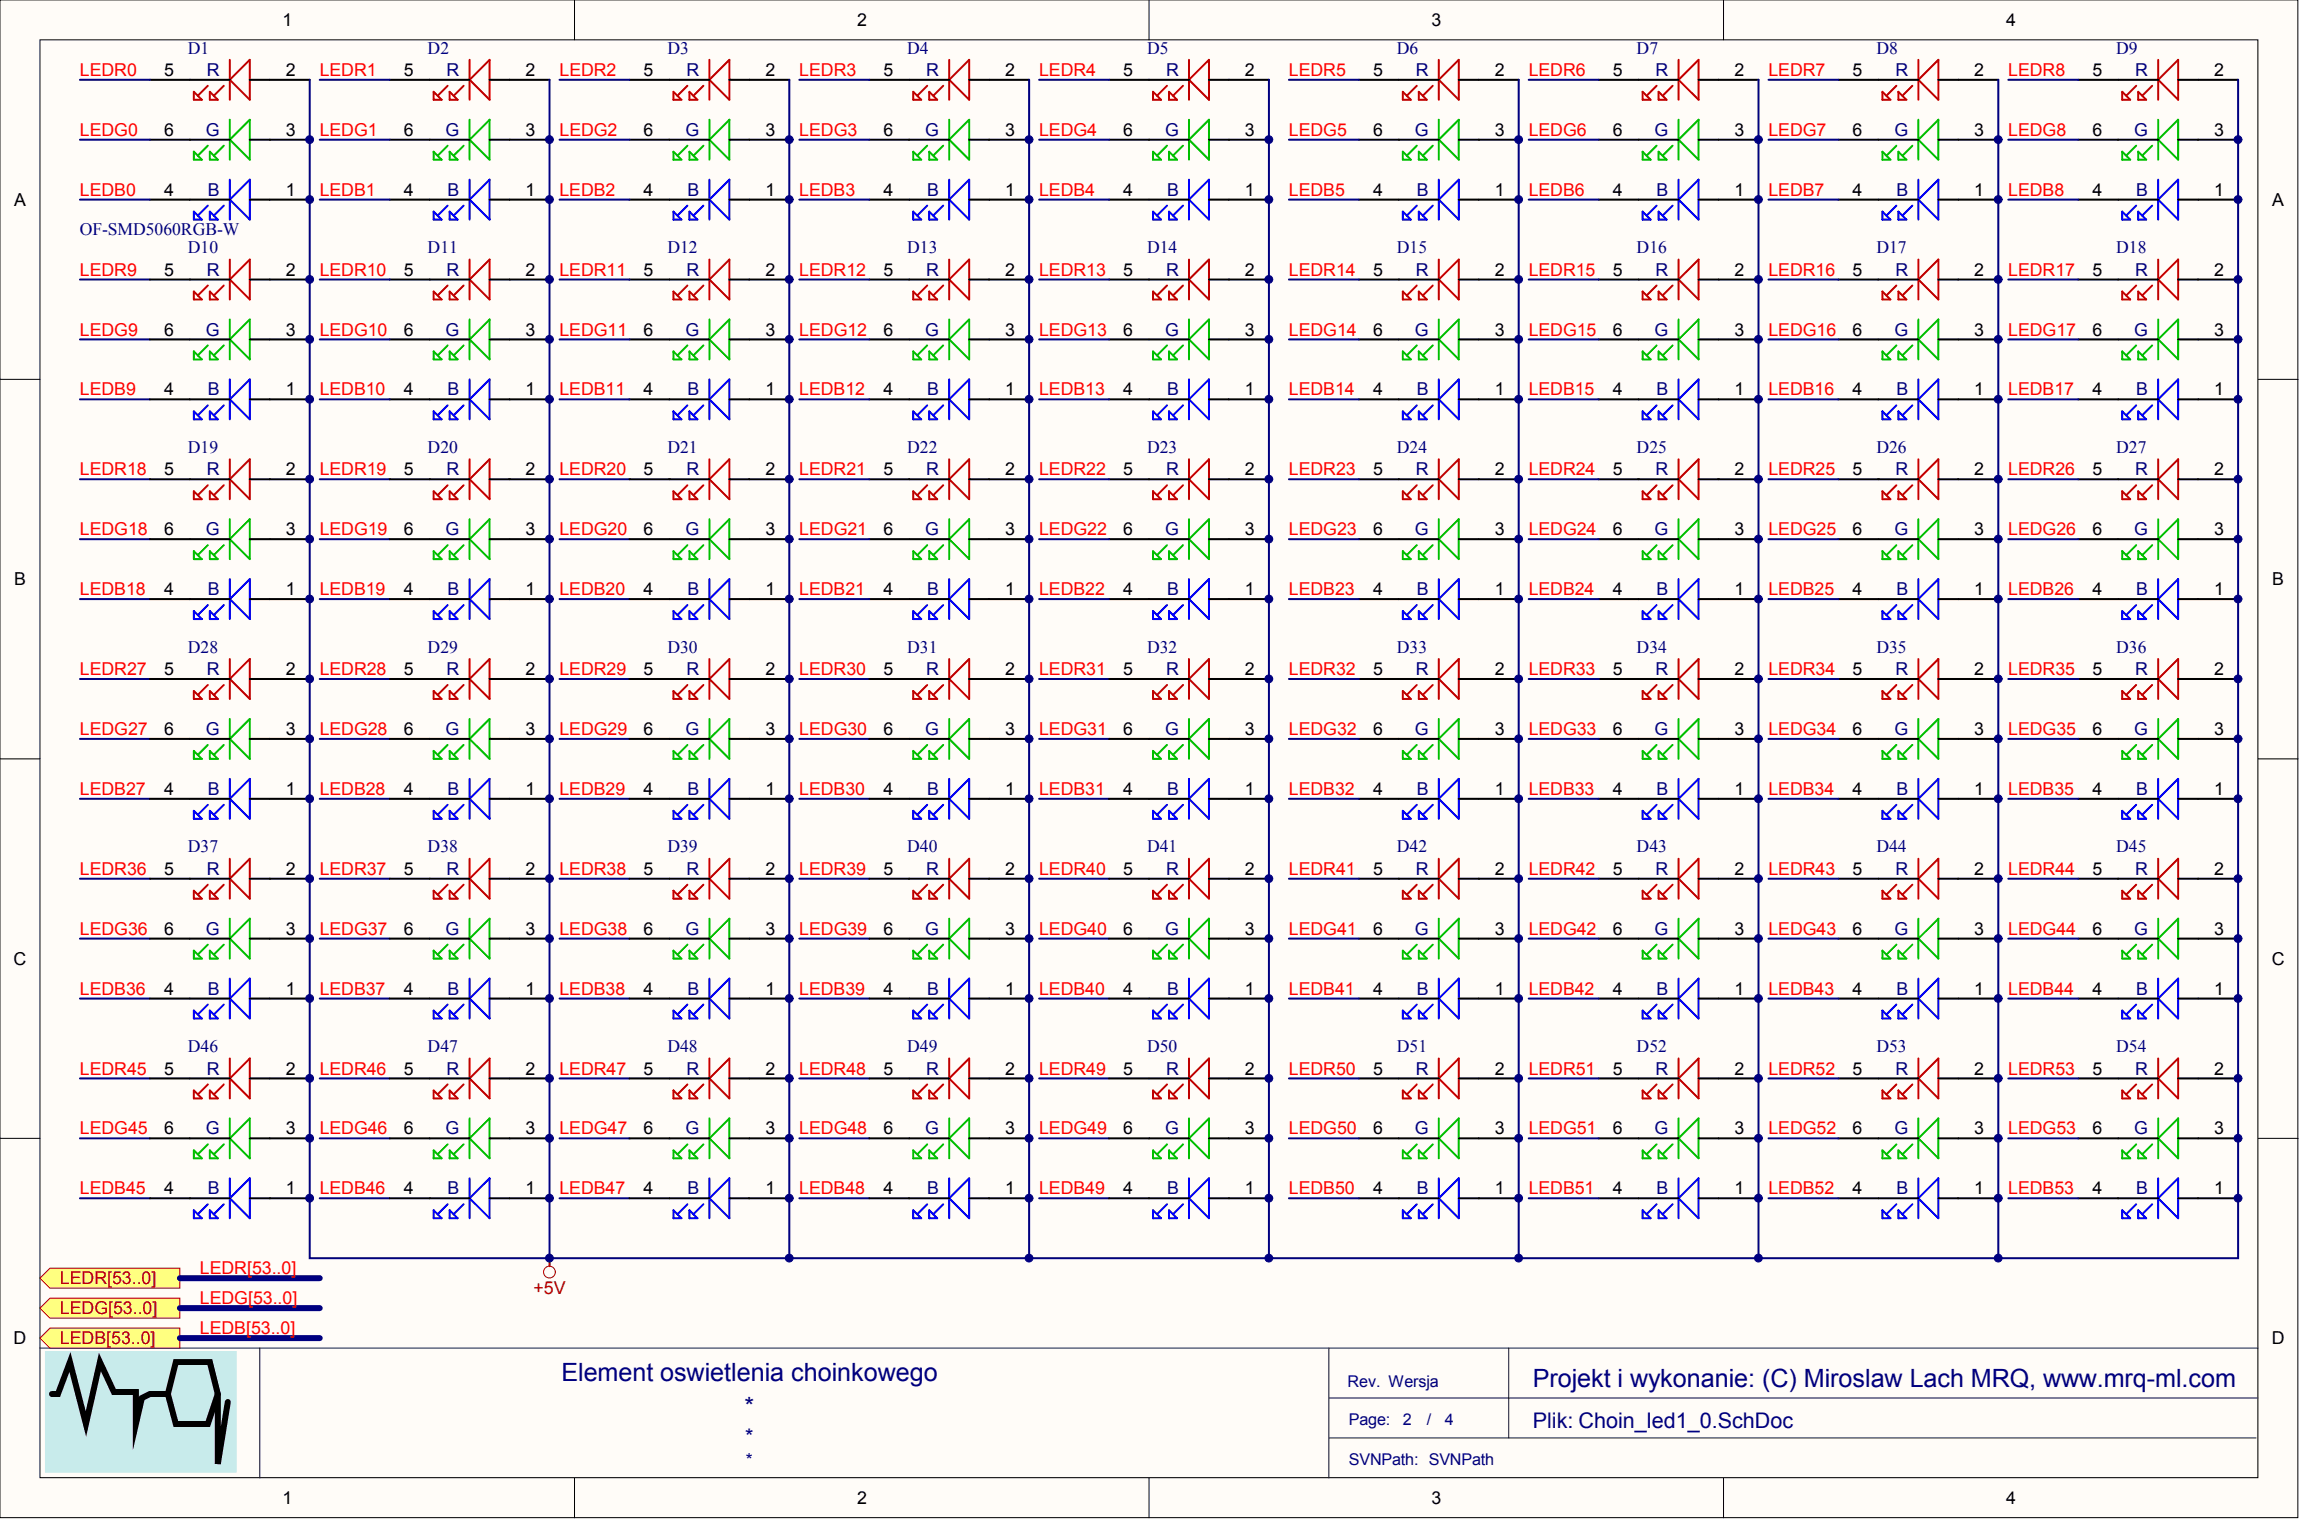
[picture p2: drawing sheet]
<svg xmlns="http://www.w3.org/2000/svg" width="243mm" height="161mm" viewBox="0 0 243 161" stroke-linecap="round" stroke-linejoin="round" font-family="sans-serif">
<defs><g id="words">
<g font-size="2.7" fill="#000080">
<text x="59.4" y="146.1">Element oswietlenia choinkowego</text>
<text x="78.8" y="149.7">*</text>
<text x="162.1" y="146.7">Projekt i wykonanie: (C) Miroslaw Lach MRQ, www.mrq-ml.com</text>
</g>
<g font-size="2.3" fill="#000080">
<text x="78.8" y="152.7">*</text>
<text x="162.1" y="151">Plik: Choin_led1_0.SchDoc</text>
</g>
<g font-size="1.9" fill="#000080">
<text x="19.9" y="5.7">D1</text>
<text x="45.2" y="5.7">D2</text>
<text x="70.6" y="5.7">D3</text>
<text x="96" y="5.7">D4</text>
<text x="121.3" y="5.7">D5</text>
<text x="147.8" y="5.7">D6</text>
<text x="173.1" y="5.7">D7</text>
<text x="198.5" y="5.7">D8</text>
<text x="223.9" y="5.7">D9</text>
<text x="21.9" y="8">R</text>
<text x="47.2" y="8">R</text>
<text x="72.6" y="8">R</text>
<text x="98" y="8">R</text>
<text x="123.3" y="8">R</text>
<text x="149.8" y="8">R</text>
<text x="175.1" y="8">R</text>
<text x="200.5" y="8">R</text>
<text x="225.9" y="8">R</text>
<text x="21.8" y="14.4">G</text>
<text x="47.1" y="14.4">G</text>
<text x="72.5" y="14.4">G</text>
<text x="97.9" y="14.4">G</text>
<text x="123.2" y="14.4">G</text>
<text x="149.7" y="14.4">G</text>
<text x="175" y="14.4">G</text>
<text x="200.4" y="14.4">G</text>
<text x="225.8" y="14.4">G</text>
<text x="22" y="20.7">B</text>
<text x="47.4" y="20.7">B</text>
<text x="72.7" y="20.7">B</text>
<text x="98.1" y="20.7">B</text>
<text x="123.5" y="20.7">B</text>
<text x="149.9" y="20.7">B</text>
<text x="175.2" y="20.7">B</text>
<text x="200.6" y="20.7">B</text>
<text x="226" y="20.7">B</text>
<text x="8.5" y="24.9">OF-SMD5060RGB-W</text>
<text x="19.9" y="26.8">D10</text>
<text x="21.9" y="29.2">R</text>
<text x="45.2" y="26.8">D11</text>
<text x="47.2" y="29.2">R</text>
<text x="70.6" y="26.8">D12</text>
<text x="72.6" y="29.2">R</text>
<text x="96" y="26.8">D13</text>
<text x="98" y="29.2">R</text>
<text x="121.3" y="26.8">D14</text>
<text x="123.3" y="29.2">R</text>
<text x="147.8" y="26.8">D15</text>
<text x="149.8" y="29.2">R</text>
<text x="173.1" y="26.8">D16</text>
<text x="175.1" y="29.2">R</text>
<text x="198.5" y="26.8">D17</text>
<text x="200.5" y="29.2">R</text>
<text x="223.9" y="26.8">D18</text>
<text x="225.9" y="29.2">R</text>
<text x="21.8" y="35.5">G</text>
<text x="47.1" y="35.5">G</text>
<text x="72.5" y="35.5">G</text>
<text x="97.9" y="35.5">G</text>
<text x="123.2" y="35.5">G</text>
<text x="149.7" y="35.5">G</text>
<text x="175" y="35.5">G</text>
<text x="200.4" y="35.5">G</text>
<text x="225.8" y="35.5">G</text>
<text x="22" y="41.8">B</text>
<text x="47.4" y="41.8">B</text>
<text x="72.7" y="41.8">B</text>
<text x="98.1" y="41.8">B</text>
<text x="123.5" y="41.8">B</text>
<text x="149.9" y="41.8">B</text>
<text x="175.2" y="41.8">B</text>
<text x="200.6" y="41.8">B</text>
<text x="226" y="41.8">B</text>
<text x="19.9" y="47.9">D19</text>
<text x="45.2" y="47.9">D20</text>
<text x="70.6" y="47.9">D21</text>
<text x="96" y="47.9">D22</text>
<text x="121.3" y="47.9">D23</text>
<text x="147.8" y="47.9">D24</text>
<text x="173.1" y="47.9">D25</text>
<text x="198.5" y="47.9">D26</text>
<text x="223.9" y="47.9">D27</text>
<text x="21.9" y="50.3">R</text>
<text x="47.2" y="50.3">R</text>
<text x="72.6" y="50.3">R</text>
<text x="98" y="50.3">R</text>
<text x="123.3" y="50.3">R</text>
<text x="149.8" y="50.3">R</text>
<text x="175.1" y="50.3">R</text>
<text x="200.5" y="50.3">R</text>
<text x="225.9" y="50.3">R</text>
<text x="21.8" y="56.6">G</text>
<text x="47.1" y="56.6">G</text>
<text x="72.5" y="56.6">G</text>
<text x="97.9" y="56.6">G</text>
<text x="123.2" y="56.6">G</text>
<text x="149.7" y="56.6">G</text>
<text x="175" y="56.6">G</text>
<text x="200.4" y="56.6">G</text>
<text x="225.8" y="56.6">G</text>
<text x="22" y="63">B</text>
<text x="47.4" y="63">B</text>
<text x="72.7" y="63">B</text>
<text x="98.1" y="63">B</text>
<text x="123.5" y="63">B</text>
<text x="149.9" y="63">B</text>
<text x="175.2" y="63">B</text>
<text x="200.6" y="63">B</text>
<text x="226" y="63">B</text>
<text x="19.9" y="69">D28</text>
<text x="21.9" y="71.4">R</text>
<text x="45.2" y="69">D29</text>
<text x="47.2" y="71.4">R</text>
<text x="70.6" y="69">D30</text>
<text x="72.6" y="71.4">R</text>
<text x="96" y="69">D31</text>
<text x="98" y="71.4">R</text>
<text x="121.3" y="69">D32</text>
<text x="123.3" y="71.4">R</text>
<text x="147.8" y="69">D33</text>
<text x="149.8" y="71.4">R</text>
<text x="173.1" y="69">D34</text>
<text x="175.1" y="71.4">R</text>
<text x="198.5" y="69">D35</text>
<text x="200.5" y="71.4">R</text>
<text x="223.9" y="69">D36</text>
<text x="225.9" y="71.4">R</text>
<text x="21.8" y="77.8">G</text>
<text x="47.1" y="77.8">G</text>
<text x="72.5" y="77.8">G</text>
<text x="97.9" y="77.8">G</text>
<text x="123.2" y="77.8">G</text>
<text x="149.7" y="77.8">G</text>
<text x="175" y="77.8">G</text>
<text x="200.4" y="77.8">G</text>
<text x="225.8" y="77.8">G</text>
<text x="22" y="84.1">B</text>
<text x="47.4" y="84.1">B</text>
<text x="72.7" y="84.1">B</text>
<text x="98.1" y="84.1">B</text>
<text x="123.5" y="84.1">B</text>
<text x="149.9" y="84.1">B</text>
<text x="175.2" y="84.1">B</text>
<text x="200.6" y="84.1">B</text>
<text x="226" y="84.1">B</text>
<text x="19.9" y="90.2">D37</text>
<text x="21.9" y="92.5">R</text>
<text x="45.2" y="90.2">D38</text>
<text x="47.2" y="92.5">R</text>
<text x="70.6" y="90.2">D39</text>
<text x="72.6" y="92.5">R</text>
<text x="96" y="90.2">D40</text>
<text x="98" y="92.5">R</text>
<text x="121.3" y="90.2">D41</text>
<text x="123.3" y="92.5">R</text>
<text x="147.8" y="90.2">D42</text>
<text x="149.8" y="92.5">R</text>
<text x="173.1" y="90.2">D43</text>
<text x="175.1" y="92.5">R</text>
<text x="198.5" y="90.2">D44</text>
<text x="200.5" y="92.5">R</text>
<text x="223.9" y="90.2">D45</text>
<text x="225.9" y="92.5">R</text>
<text x="21.8" y="98.9">G</text>
<text x="47.1" y="98.9">G</text>
<text x="72.5" y="98.9">G</text>
<text x="97.9" y="98.9">G</text>
<text x="123.2" y="98.9">G</text>
<text x="149.7" y="98.9">G</text>
<text x="175" y="98.9">G</text>
<text x="200.4" y="98.9">G</text>
<text x="225.8" y="98.9">G</text>
<text x="22" y="105.2">B</text>
<text x="47.4" y="105.2">B</text>
<text x="72.7" y="105.2">B</text>
<text x="98.1" y="105.2">B</text>
<text x="123.5" y="105.2">B</text>
<text x="149.9" y="105.2">B</text>
<text x="175.2" y="105.2">B</text>
<text x="200.6" y="105.2">B</text>
<text x="226" y="105.2">B</text>
<text x="19.9" y="111.3">D46</text>
<text x="21.9" y="113.7">R</text>
<text x="45.2" y="111.3">D47</text>
<text x="47.2" y="113.7">R</text>
<text x="70.6" y="111.3">D48</text>
<text x="72.6" y="113.7">R</text>
<text x="96" y="111.3">D49</text>
<text x="98" y="113.7">R</text>
<text x="121.3" y="111.3">D50</text>
<text x="123.3" y="113.7">R</text>
<text x="147.8" y="111.3">D51</text>
<text x="149.8" y="113.7">R</text>
<text x="173.1" y="111.3">D52</text>
<text x="175.1" y="113.7">R</text>
<text x="198.5" y="111.3">D53</text>
<text x="200.5" y="113.7">R</text>
<text x="223.9" y="111.3">D54</text>
<text x="225.9" y="113.7">R</text>
<text x="21.8" y="120">G</text>
<text x="47.1" y="120">G</text>
<text x="72.5" y="120">G</text>
<text x="97.9" y="120">G</text>
<text x="123.2" y="120">G</text>
<text x="149.7" y="120">G</text>
<text x="175" y="120">G</text>
<text x="200.4" y="120">G</text>
<text x="225.8" y="120">G</text>
<text x="22" y="126.4">B</text>
<text x="47.4" y="126.4">B</text>
<text x="72.7" y="126.4">B</text>
<text x="98.1" y="126.4">B</text>
<text x="123.5" y="126.4">B</text>
<text x="149.9" y="126.4">B</text>
<text x="175.2" y="126.4">B</text>
<text x="200.6" y="126.4">B</text>
<text x="226" y="126.4">B</text>
<text x="78.9" y="155.1">*</text>
</g>
<g font-size="1.9">
<text x="29.9" y="2.7">1</text>
<text x="90.7" y="2.7">2</text>
<text x="151.4" y="2.7">3</text>
<text x="212.2" y="2.7">4</text>
<text x="17.4" y="8">5</text>
<text x="30.2" y="8">2</text>
<text x="42.7" y="8">5</text>
<text x="55.6" y="8">2</text>
<text x="68.1" y="8">5</text>
<text x="81" y="8">2</text>
<text x="93.5" y="8">5</text>
<text x="106.3" y="8">2</text>
<text x="118.8" y="8">5</text>
<text x="131.7" y="8">2</text>
<text x="145.2" y="8">5</text>
<text x="158.1" y="8">2</text>
<text x="170.6" y="8">5</text>
<text x="183.5" y="8">2</text>
<text x="196" y="8">5</text>
<text x="208.9" y="8">2</text>
<text x="221.4" y="8">5</text>
<text x="234.2" y="8">2</text>
<text x="17.4" y="14.4">6</text>
<text x="30.2" y="14.4">3</text>
<text x="42.7" y="14.4">6</text>
<text x="55.6" y="14.4">3</text>
<text x="68.1" y="14.4">6</text>
<text x="81" y="14.4">3</text>
<text x="93.5" y="14.4">6</text>
<text x="106.3" y="14.4">3</text>
<text x="118.8" y="14.4">6</text>
<text x="131.7" y="14.4">3</text>
<text x="145.2" y="14.4">6</text>
<text x="158.1" y="14.4">3</text>
<text x="170.6" y="14.4">6</text>
<text x="183.5" y="14.4">3</text>
<text x="196" y="14.4">6</text>
<text x="208.9" y="14.4">3</text>
<text x="221.4" y="14.4">6</text>
<text x="234.2" y="14.4">3</text>
<text x="1.5" y="21.8">A</text>
<text x="17.4" y="20.7">4</text>
<text x="30.2" y="20.7">1</text>
<text x="42.7" y="20.7">4</text>
<text x="55.6" y="20.7">1</text>
<text x="68.1" y="20.7">4</text>
<text x="81" y="20.7">1</text>
<text x="93.5" y="20.7">4</text>
<text x="106.3" y="20.7">1</text>
<text x="118.8" y="20.7">4</text>
<text x="131.7" y="20.7">1</text>
<text x="145.2" y="20.7">4</text>
<text x="158.1" y="20.7">1</text>
<text x="170.6" y="20.7">4</text>
<text x="183.5" y="20.7">1</text>
<text x="196" y="20.7">4</text>
<text x="208.9" y="20.7">1</text>
<text x="221.4" y="20.7">4</text>
<text x="234.2" y="20.7">1</text>
<text x="240.4" y="21.8">A</text>
<text x="17.4" y="29.2">5</text>
<text x="30.2" y="29.2">2</text>
<text x="42.7" y="29.2">5</text>
<text x="55.6" y="29.2">2</text>
<text x="68.1" y="29.2">5</text>
<text x="81" y="29.2">2</text>
<text x="93.5" y="29.2">5</text>
<text x="106.3" y="29.2">2</text>
<text x="118.8" y="29.2">5</text>
<text x="131.7" y="29.2">2</text>
<text x="145.2" y="29.2">5</text>
<text x="158.1" y="29.2">2</text>
<text x="170.6" y="29.2">5</text>
<text x="183.5" y="29.2">2</text>
<text x="196" y="29.2">5</text>
<text x="208.9" y="29.2">2</text>
<text x="221.4" y="29.2">5</text>
<text x="234.2" y="29.2">2</text>
<text x="17.4" y="35.5">6</text>
<text x="30.2" y="35.5">3</text>
<text x="42.7" y="35.5">6</text>
<text x="55.6" y="35.5">3</text>
<text x="68.1" y="35.5">6</text>
<text x="81" y="35.5">3</text>
<text x="93.5" y="35.5">6</text>
<text x="106.3" y="35.5">3</text>
<text x="118.8" y="35.5">6</text>
<text x="131.7" y="35.5">3</text>
<text x="145.2" y="35.5">6</text>
<text x="158.1" y="35.5">3</text>
<text x="170.6" y="35.5">6</text>
<text x="183.5" y="35.5">3</text>
<text x="196" y="35.5">6</text>
<text x="208.9" y="35.5">3</text>
<text x="221.4" y="35.5">6</text>
<text x="234.2" y="35.5">3</text>
<text x="17.4" y="41.8">4</text>
<text x="30.2" y="41.8">1</text>
<text x="42.7" y="41.8">4</text>
<text x="55.6" y="41.8">1</text>
<text x="68.1" y="41.8">4</text>
<text x="81" y="41.8">1</text>
<text x="93.5" y="41.8">4</text>
<text x="106.3" y="41.8">1</text>
<text x="118.8" y="41.8">4</text>
<text x="131.7" y="41.8">1</text>
<text x="145.2" y="41.8">4</text>
<text x="158.1" y="41.8">1</text>
<text x="170.6" y="41.8">4</text>
<text x="183.5" y="41.8">1</text>
<text x="196" y="41.8">4</text>
<text x="208.9" y="41.8">1</text>
<text x="221.4" y="41.8">4</text>
<text x="234.2" y="41.8">1</text>
<text x="17.4" y="50.3">5</text>
<text x="30.2" y="50.3">2</text>
<text x="42.7" y="50.3">5</text>
<text x="55.6" y="50.3">2</text>
<text x="68.1" y="50.3">5</text>
<text x="81" y="50.3">2</text>
<text x="93.5" y="50.3">5</text>
<text x="106.3" y="50.3">2</text>
<text x="118.8" y="50.3">5</text>
<text x="131.7" y="50.3">2</text>
<text x="145.2" y="50.3">5</text>
<text x="158.1" y="50.3">2</text>
<text x="170.6" y="50.3">5</text>
<text x="183.5" y="50.3">2</text>
<text x="196" y="50.3">5</text>
<text x="208.9" y="50.3">2</text>
<text x="221.4" y="50.3">5</text>
<text x="234.2" y="50.3">2</text>
<text x="17.4" y="56.6">6</text>
<text x="30.2" y="56.6">3</text>
<text x="42.7" y="56.6">6</text>
<text x="55.6" y="56.6">3</text>
<text x="68.1" y="56.6">6</text>
<text x="81" y="56.6">3</text>
<text x="93.5" y="56.6">6</text>
<text x="106.3" y="56.6">3</text>
<text x="118.8" y="56.6">6</text>
<text x="131.7" y="56.6">3</text>
<text x="145.2" y="56.6">6</text>
<text x="158.1" y="56.6">3</text>
<text x="170.6" y="56.6">6</text>
<text x="183.5" y="56.6">3</text>
<text x="196" y="56.6">6</text>
<text x="208.9" y="56.6">3</text>
<text x="221.4" y="56.6">6</text>
<text x="234.2" y="56.6">3</text>
<text x="1.5" y="61.9">B</text>
<text x="17.4" y="63">4</text>
<text x="30.2" y="63">1</text>
<text x="42.7" y="63">4</text>
<text x="55.6" y="63">1</text>
<text x="68.1" y="63">4</text>
<text x="81" y="63">1</text>
<text x="93.5" y="63">4</text>
<text x="106.3" y="63">1</text>
<text x="118.8" y="63">4</text>
<text x="131.7" y="63">1</text>
<text x="145.2" y="63">4</text>
<text x="158.1" y="63">1</text>
<text x="170.6" y="63">4</text>
<text x="183.5" y="63">1</text>
<text x="196" y="63">4</text>
<text x="208.9" y="63">1</text>
<text x="221.4" y="63">4</text>
<text x="234.2" y="63">1</text>
<text x="240.4" y="61.9">B</text>
<text x="17.4" y="71.4">5</text>
<text x="30.2" y="71.4">2</text>
<text x="42.7" y="71.4">5</text>
<text x="55.6" y="71.4">2</text>
<text x="68.1" y="71.4">5</text>
<text x="81" y="71.4">2</text>
<text x="93.5" y="71.4">5</text>
<text x="106.3" y="71.4">2</text>
<text x="118.8" y="71.4">5</text>
<text x="131.7" y="71.4">2</text>
<text x="145.2" y="71.4">5</text>
<text x="158.1" y="71.4">2</text>
<text x="170.6" y="71.4">5</text>
<text x="183.5" y="71.4">2</text>
<text x="196" y="71.4">5</text>
<text x="208.9" y="71.4">2</text>
<text x="221.4" y="71.4">5</text>
<text x="234.2" y="71.4">2</text>
<text x="17.4" y="77.8">6</text>
<text x="30.2" y="77.8">3</text>
<text x="42.7" y="77.8">6</text>
<text x="55.6" y="77.8">3</text>
<text x="68.1" y="77.8">6</text>
<text x="81" y="77.8">3</text>
<text x="93.5" y="77.8">6</text>
<text x="106.3" y="77.8">3</text>
<text x="118.8" y="77.8">6</text>
<text x="131.7" y="77.8">3</text>
<text x="145.2" y="77.8">6</text>
<text x="158.1" y="77.8">3</text>
<text x="170.6" y="77.8">6</text>
<text x="183.5" y="77.8">3</text>
<text x="196" y="77.8">6</text>
<text x="208.9" y="77.8">3</text>
<text x="221.4" y="77.8">6</text>
<text x="234.2" y="77.8">3</text>
<text x="17.4" y="84.1">4</text>
<text x="30.2" y="84.1">1</text>
<text x="42.7" y="84.1">4</text>
<text x="55.6" y="84.1">1</text>
<text x="68.1" y="84.1">4</text>
<text x="81" y="84.1">1</text>
<text x="93.5" y="84.1">4</text>
<text x="106.3" y="84.1">1</text>
<text x="118.8" y="84.1">4</text>
<text x="131.7" y="84.1">1</text>
<text x="145.2" y="84.1">4</text>
<text x="158.1" y="84.1">1</text>
<text x="170.6" y="84.1">4</text>
<text x="183.5" y="84.1">1</text>
<text x="196" y="84.1">4</text>
<text x="208.9" y="84.1">1</text>
<text x="221.4" y="84.1">4</text>
<text x="234.2" y="84.1">1</text>
<text x="17.4" y="92.5">5</text>
<text x="30.2" y="92.5">2</text>
<text x="42.7" y="92.5">5</text>
<text x="55.6" y="92.5">2</text>
<text x="68.1" y="92.5">5</text>
<text x="81" y="92.5">2</text>
<text x="93.5" y="92.5">5</text>
<text x="106.3" y="92.5">2</text>
<text x="118.8" y="92.5">5</text>
<text x="131.7" y="92.5">2</text>
<text x="145.2" y="92.5">5</text>
<text x="158.1" y="92.5">2</text>
<text x="170.6" y="92.5">5</text>
<text x="183.5" y="92.5">2</text>
<text x="196" y="92.5">5</text>
<text x="208.9" y="92.5">2</text>
<text x="221.4" y="92.5">5</text>
<text x="234.2" y="92.5">2</text>
<text x="17.4" y="98.9">6</text>
<text x="30.2" y="98.9">3</text>
<text x="42.7" y="98.9">6</text>
<text x="55.6" y="98.9">3</text>
<text x="68.1" y="98.9">6</text>
<text x="81" y="98.9">3</text>
<text x="93.5" y="98.9">6</text>
<text x="106.3" y="98.9">3</text>
<text x="118.8" y="98.9">6</text>
<text x="131.7" y="98.9">3</text>
<text x="145.2" y="98.9">6</text>
<text x="158.1" y="98.9">3</text>
<text x="170.6" y="98.9">6</text>
<text x="183.5" y="98.9">3</text>
<text x="196" y="98.9">6</text>
<text x="208.9" y="98.9">3</text>
<text x="221.4" y="98.9">6</text>
<text x="234.2" y="98.9">3</text>
<text x="1.4" y="102.1">C</text>
<text x="17.4" y="105.2">4</text>
<text x="30.2" y="105.2">1</text>
<text x="42.7" y="105.2">4</text>
<text x="55.6" y="105.2">1</text>
<text x="68.1" y="105.2">4</text>
<text x="81" y="105.2">1</text>
<text x="93.5" y="105.2">4</text>
<text x="106.3" y="105.2">1</text>
<text x="118.8" y="105.2">4</text>
<text x="131.7" y="105.2">1</text>
<text x="145.2" y="105.2">4</text>
<text x="158.1" y="105.2">1</text>
<text x="170.6" y="105.2">4</text>
<text x="183.5" y="105.2">1</text>
<text x="196" y="105.2">4</text>
<text x="208.9" y="105.2">1</text>
<text x="221.4" y="105.2">4</text>
<text x="234.2" y="105.2">1</text>
<text x="240.3" y="102.1">C</text>
<text x="17.4" y="113.7">5</text>
<text x="30.2" y="113.7">2</text>
<text x="42.7" y="113.7">5</text>
<text x="55.6" y="113.7">2</text>
<text x="68.1" y="113.7">5</text>
<text x="81" y="113.7">2</text>
<text x="93.5" y="113.7">5</text>
<text x="106.3" y="113.7">2</text>
<text x="118.8" y="113.7">5</text>
<text x="131.7" y="113.7">2</text>
<text x="145.2" y="113.7">5</text>
<text x="158.1" y="113.7">2</text>
<text x="170.6" y="113.7">5</text>
<text x="183.5" y="113.7">2</text>
<text x="196" y="113.7">5</text>
<text x="208.9" y="113.7">2</text>
<text x="221.4" y="113.7">5</text>
<text x="234.2" y="113.7">2</text>
<text x="17.4" y="120">6</text>
<text x="30.2" y="120">3</text>
<text x="42.7" y="120">6</text>
<text x="55.6" y="120">3</text>
<text x="68.1" y="120">6</text>
<text x="81" y="120">3</text>
<text x="93.5" y="120">6</text>
<text x="106.3" y="120">3</text>
<text x="118.8" y="120">6</text>
<text x="131.7" y="120">3</text>
<text x="145.2" y="120">6</text>
<text x="158.1" y="120">3</text>
<text x="170.6" y="120">6</text>
<text x="183.5" y="120">3</text>
<text x="196" y="120">6</text>
<text x="208.9" y="120">3</text>
<text x="221.4" y="120">6</text>
<text x="234.2" y="120">3</text>
<text x="17.4" y="126.4">4</text>
<text x="30.2" y="126.4">1</text>
<text x="42.7" y="126.4">4</text>
<text x="55.6" y="126.4">1</text>
<text x="68.1" y="126.4">4</text>
<text x="81" y="126.4">1</text>
<text x="93.5" y="126.4">4</text>
<text x="106.3" y="126.4">1</text>
<text x="118.8" y="126.4">4</text>
<text x="131.7" y="126.4">1</text>
<text x="145.2" y="126.4">4</text>
<text x="158.1" y="126.4">1</text>
<text x="170.6" y="126.4">4</text>
<text x="183.5" y="126.4">1</text>
<text x="196" y="126.4">4</text>
<text x="208.9" y="126.4">1</text>
<text x="221.4" y="126.4">4</text>
<text x="234.2" y="126.4">1</text>
<text x="1.4" y="142.2">D</text>
<text x="240.3" y="142.2">D</text>
<text x="29.9" y="159.1">1</text>
<text x="90.7" y="159.1">2</text>
<text x="151.4" y="159.1">3</text>
<text x="212.2" y="159.1">4</text>
</g>
<g font-size="1.9" fill="#f00">
<text x="8.5" y="8">LEDR0</text>
<text x="33.8" y="8">LEDR1</text>
<text x="59.2" y="8">LEDR2</text>
<text x="84.6" y="8">LEDR3</text>
<text x="109.9" y="8">LEDR4</text>
<text x="136.4" y="8">LEDR5</text>
<text x="161.7" y="8">LEDR6</text>
<text x="187.1" y="8">LEDR7</text>
<text x="212.5" y="8">LEDR8</text>
<text x="8.5" y="14.4">LEDG0</text>
<text x="33.8" y="14.4">LEDG1</text>
<text x="59.2" y="14.4">LEDG2</text>
<text x="84.6" y="14.4">LEDG3</text>
<text x="109.9" y="14.4">LEDG4</text>
<text x="136.4" y="14.4">LEDG5</text>
<text x="161.7" y="14.4">LEDG6</text>
<text x="187.1" y="14.4">LEDG7</text>
<text x="212.5" y="14.4">LEDG8</text>
<text x="8.5" y="20.7">LEDB0</text>
<text x="33.8" y="20.7">LEDB1</text>
<text x="59.2" y="20.7">LEDB2</text>
<text x="84.6" y="20.7">LEDB3</text>
<text x="109.9" y="20.7">LEDB4</text>
<text x="136.4" y="20.7">LEDB5</text>
<text x="161.7" y="20.7">LEDB6</text>
<text x="187.1" y="20.7">LEDB7</text>
<text x="212.5" y="20.7">LEDB8</text>
<text x="8.5" y="29.2">LEDR9</text>
<text x="33.8" y="29.2">LEDR10</text>
<text x="59.2" y="29.2">LEDR11</text>
<text x="84.6" y="29.2">LEDR12</text>
<text x="109.9" y="29.2">LEDR13</text>
<text x="136.4" y="29.2">LEDR14</text>
<text x="161.7" y="29.2">LEDR15</text>
<text x="187.1" y="29.2">LEDR16</text>
<text x="212.5" y="29.2">LEDR17</text>
<text x="8.5" y="35.5">LEDG9</text>
<text x="33.8" y="35.5">LEDG10</text>
<text x="59.2" y="35.5">LEDG11</text>
<text x="84.6" y="35.5">LEDG12</text>
<text x="109.9" y="35.5">LEDG13</text>
<text x="136.4" y="35.5">LEDG14</text>
<text x="161.7" y="35.5">LEDG15</text>
<text x="187.1" y="35.5">LEDG16</text>
<text x="212.5" y="35.5">LEDG17</text>
<text x="8.5" y="41.8">LEDB9</text>
<text x="33.8" y="41.8">LEDB10</text>
<text x="59.2" y="41.8">LEDB11</text>
<text x="84.6" y="41.8">LEDB12</text>
<text x="109.9" y="41.8">LEDB13</text>
<text x="136.4" y="41.8">LEDB14</text>
<text x="161.7" y="41.8">LEDB15</text>
<text x="187.1" y="41.8">LEDB16</text>
<text x="212.5" y="41.8">LEDB17</text>
<text x="8.5" y="50.3">LEDR18</text>
<text x="33.8" y="50.3">LEDR19</text>
<text x="59.2" y="50.3">LEDR20</text>
<text x="84.6" y="50.3">LEDR21</text>
<text x="109.9" y="50.3">LEDR22</text>
<text x="136.4" y="50.3">LEDR23</text>
<text x="161.7" y="50.3">LEDR24</text>
<text x="187.1" y="50.3">LEDR25</text>
<text x="212.5" y="50.3">LEDR26</text>
<text x="8.5" y="56.6">LEDG18</text>
<text x="33.8" y="56.6">LEDG19</text>
<text x="59.2" y="56.6">LEDG20</text>
<text x="84.6" y="56.6">LEDG21</text>
<text x="109.9" y="56.6">LEDG22</text>
<text x="136.4" y="56.6">LEDG23</text>
<text x="161.7" y="56.6">LEDG24</text>
<text x="187.1" y="56.6">LEDG25</text>
<text x="212.5" y="56.6">LEDG26</text>
<text x="8.5" y="63">LEDB18</text>
<text x="33.8" y="63">LEDB19</text>
<text x="59.2" y="63">LEDB20</text>
<text x="84.6" y="63">LEDB21</text>
<text x="109.9" y="63">LEDB22</text>
<text x="136.4" y="63">LEDB23</text>
<text x="161.7" y="63">LEDB24</text>
<text x="187.1" y="63">LEDB25</text>
<text x="212.5" y="63">LEDB26</text>
<text x="8.5" y="71.4">LEDR27</text>
<text x="33.8" y="71.4">LEDR28</text>
<text x="59.2" y="71.4">LEDR29</text>
<text x="84.6" y="71.4">LEDR30</text>
<text x="109.9" y="71.4">LEDR31</text>
<text x="136.4" y="71.4">LEDR32</text>
<text x="161.7" y="71.4">LEDR33</text>
<text x="187.1" y="71.4">LEDR34</text>
<text x="212.5" y="71.4">LEDR35</text>
<text x="8.5" y="77.8">LEDG27</text>
<text x="33.8" y="77.8">LEDG28</text>
<text x="59.2" y="77.8">LEDG29</text>
<text x="84.6" y="77.8">LEDG30</text>
<text x="109.9" y="77.8">LEDG31</text>
<text x="136.4" y="77.8">LEDG32</text>
<text x="161.7" y="77.8">LEDG33</text>
<text x="187.1" y="77.8">LEDG34</text>
<text x="212.5" y="77.8">LEDG35</text>
<text x="8.5" y="84.1">LEDB27</text>
<text x="33.8" y="84.1">LEDB28</text>
<text x="59.2" y="84.1">LEDB29</text>
<text x="84.6" y="84.1">LEDB30</text>
<text x="109.9" y="84.1">LEDB31</text>
<text x="136.4" y="84.1">LEDB32</text>
<text x="161.7" y="84.1">LEDB33</text>
<text x="187.1" y="84.1">LEDB34</text>
<text x="212.5" y="84.1">LEDB35</text>
<text x="8.5" y="92.5">LEDR36</text>
<text x="33.8" y="92.5">LEDR37</text>
<text x="59.2" y="92.5">LEDR38</text>
<text x="84.6" y="92.5">LEDR39</text>
<text x="109.9" y="92.5">LEDR40</text>
<text x="136.4" y="92.5">LEDR41</text>
<text x="161.7" y="92.5">LEDR42</text>
<text x="187.1" y="92.5">LEDR43</text>
<text x="212.5" y="92.5">LEDR44</text>
<text x="8.5" y="98.9">LEDG36</text>
<text x="33.8" y="98.9">LEDG37</text>
<text x="59.2" y="98.9">LEDG38</text>
<text x="84.6" y="98.9">LEDG39</text>
<text x="109.9" y="98.9">LEDG40</text>
<text x="136.4" y="98.9">LEDG41</text>
<text x="161.7" y="98.9">LEDG42</text>
<text x="187.1" y="98.9">LEDG43</text>
<text x="212.5" y="98.9">LEDG44</text>
<text x="8.5" y="105.2">LEDB36</text>
<text x="33.8" y="105.2">LEDB37</text>
<text x="59.2" y="105.2">LEDB38</text>
<text x="84.6" y="105.2">LEDB39</text>
<text x="109.9" y="105.2">LEDB40</text>
<text x="136.4" y="105.2">LEDB41</text>
<text x="161.7" y="105.2">LEDB42</text>
<text x="187.1" y="105.2">LEDB43</text>
<text x="212.5" y="105.2">LEDB44</text>
<text x="8.5" y="113.7">LEDR45</text>
<text x="33.8" y="113.7">LEDR46</text>
<text x="59.2" y="113.7">LEDR47</text>
<text x="84.6" y="113.7">LEDR48</text>
<text x="109.9" y="113.7">LEDR49</text>
<text x="136.4" y="113.7">LEDR50</text>
<text x="161.7" y="113.7">LEDR51</text>
<text x="187.1" y="113.7">LEDR52</text>
<text x="212.5" y="113.7">LEDR53</text>
<text x="8.5" y="120">LEDG45</text>
<text x="33.8" y="120">LEDG46</text>
<text x="59.2" y="120">LEDG47</text>
<text x="84.6" y="120">LEDG48</text>
<text x="109.9" y="120">LEDG49</text>
<text x="136.4" y="120">LEDG50</text>
<text x="161.7" y="120">LEDG51</text>
<text x="187.1" y="120">LEDG52</text>
<text x="212.5" y="120">LEDG53</text>
<text x="8.5" y="126.4">LEDB45</text>
<text x="33.8" y="126.4">LEDB46</text>
<text x="59.2" y="126.4">LEDB47</text>
<text x="84.6" y="126.4">LEDB48</text>
<text x="109.9" y="126.4">LEDB49</text>
<text x="136.4" y="126.4">LEDB50</text>
<text x="161.7" y="126.4">LEDB51</text>
<text x="187.1" y="126.4">LEDB52</text>
<text x="212.5" y="126.4">LEDB53</text>
<text x="21.1" y="134.8">LEDR[53..0]</text>
<text x="21.1" y="138">LEDG[53..0]</text>
<text x="21.1" y="141.1">LEDB[53..0]</text>
</g>
<g font-size="1.9" fill="#800000">
<text x="6.3" y="135.9">LEDR[53..0]</text>
<text x="56.4" y="136.9">+5V</text>
<text x="6.3" y="139">LEDG[53..0]</text>
<text x="6.3" y="142.2">LEDB[53..0]</text>
</g>
<g font-size="1.7" fill="#000080">
<text x="142.6" y="146.7">Rev. Wersja</text>
<text x="142.7" y="155">SVNPath: SVNPath</text>
<text x="142.7" y="150.7">Page:</text>
<text x="148.4" y="150.7">2</text>
<text x="150.9" y="150.7">/</text>
<text x="152.8" y="150.7">4</text>
</g>
</g></defs>
<g fill="#fffcf8" stroke="#000" stroke-width=".11">
<path d="M0 0h243.1v160.5h-243.1z"/>
<path d="M4.2 4.2h234.7v152.1h-234.7z"/>
</g>
<path d="M60.8 0v4.2M121.6 0v4.2M182.3 0v4.2M0 40.1h4.2M238.9 40.1h4.2M0 80.3h4.2M238.9 80.3h4.2M0 120.4h4.2M238.9 120.4h4.2M60.8 156.3v4.3M121.6 156.3v4.3M182.3 156.3v4.3" fill="none" stroke="#000" stroke-width=".11"/>
<path d="M4.2 142.6h234.7M27.5 142.6v13.7M140.6 152.1h98.1M140.6 147.9h98.3M140.6 142.6v13.7M159.6 142.6v9.5" fill="none" stroke="#001b31" stroke-width=".11"/>
<path d="M4.9 143h20v12.7h-20z" fill="#c8ebeb" stroke="#c8ebeb" stroke-width=".21"/>
<path d="M5.5 147.5h.6l1.3-3.4 1.7 6.5 1.5-6.5 1.4 3.2h2.4v3.3l.6-2.7 .9-.4h1.9l.8 3.1h3.4l1-3.1-.8-3.4h-3.6l-.8 3.4M23 147.5v7.4l1.1-6.6" fill="none" stroke="#000" stroke-width=".63"/>
<path d="M219.9 14.8h8.4M219.9 8.4h8.4M230.4 14.8h6.4M230.4 8.4h6.4M219.9 21.1h8.4M230.4 21.1h6.4" fill="none" stroke="#000" stroke-width=".21"/>
<path d="M228.3 19v4.2M224.5 22.4l.8 .8h-.8zM226 21.8l-1.1 1M226.2 22.4l.8 .8h-.8zM227.7 21.8l-1.1 1M228.3 21.1l2.1-2.1v4.2z" fill="none" stroke="#00f" stroke-width=".21"/>
<path d="M224.5 16l.8 .9h-.8zM226 15.4l-1.1 1.1M226.2 16l.8 .9h-.8zM227.7 15.4l-1.1 1.1M228.3 14.8l2.1-2.1v4.2zM228.3 12.7v4.2" fill="none" stroke="#00bf00" stroke-width=".21"/>
<path d="M224.5 9.7l.8 .9h-.8zM226 9.1l-1.1 1M226.2 9.7l.8 .9h-.8zM227.7 9.1l-1.1 1M228.3 8.4l2.1-2.1v4.3zM228.3 6.3v4.3" fill="none" stroke="#bf0000" stroke-width=".21"/>
<g fill="#ffff80" stroke="#800000" stroke-width=".11">
<path d="M4.2 135.2l1.1-1h13.7v2.1h-13.7z" fill-rule="evenodd"/>
<path d="M4.2 138.4l1.1-1.1h13.7v2.1h-13.7z" fill-rule="evenodd"/>
<path d="M4.2 141.6l1.1-1.1h13.7v2.1h-13.7z" fill-rule="evenodd"/>
</g>
<g fill="none" stroke="#000080" stroke-width=".21">
<path d="M8.5 8.4h7.4M8.5 14.8h7.4M32.8 8.4v124.7h25.3v-124.7M33.8 8.4h7.4M33.8 14.8h7.4M59.2 8.4h7.4M59.2 14.8h7.4M83.5 8.4v124.7h-25.4M84.6 8.4h7.4M84.6 14.8h7.4M108.9 8.4v124.7h-25.4M109.9 8.4h7.4"/>
<path d="M109.9 14.8h7.4M134.2 8.4v124.7h-25.3M136.4 8.4h7.3M136.4 14.8h7.3M160.7 8.4v124.7h-26.5M161.7 8.4h7.4M161.7 14.8h7.4M186 8.4v124.7h-25.3M187.1 8.4h7.4M187.1 14.8h7.4M211.4 8.4v124.7h-25.4M212.5 8.4h7.4"/>
<path d="M212.5 14.8h7.4M236.8 8.4v124.7h-25.4M8.5 29.6h7.4M8.5 35.9h7.4M8.5 21.1h7.4M33.8 29.6h7.4M33.8 35.9h7.4M33.8 21.1h7.4M59.2 29.6h7.4M59.2 35.9h7.4M59.2 21.1h7.4M84.6 29.6h7.4"/>
<path d="M84.6 35.9h7.4M84.6 21.1h7.4M109.9 29.6h7.4M109.9 35.9h7.4M109.9 21.1h7.4M136.4 29.6h7.3M136.4 35.9h7.3M136.4 21.1h7.3M161.7 29.6h7.4M161.7 35.9h7.4M161.7 21.1h7.4M187.1 29.6h7.4"/>
<path d="M187.1 35.9h7.4M187.1 21.1h7.4M212.5 29.6h7.4M212.5 35.9h7.4M212.5 21.1h7.4M8.5 50.7h7.4M8.5 57h7.4M8.5 42.2h7.4M33.8 50.7h7.4M33.8 57h7.4M33.8 42.2h7.4M59.2 50.7h7.4"/>
<path d="M59.2 57h7.4M59.2 42.2h7.4M84.6 50.7h7.4M84.6 57h7.4M84.6 42.2h7.4M109.9 50.7h7.4M109.9 57h7.4M109.9 42.2h7.4M136.4 50.7h7.3M136.4 57h7.3M136.4 42.2h7.3M161.7 50.7h7.4"/>
<path d="M161.7 57h7.4M161.7 42.2h7.4M187.1 50.7h7.4M187.1 57h7.4M187.1 42.2h7.4M212.5 50.7h7.4M212.5 57h7.4M212.5 42.2h7.4M8.5 71.8h7.4M8.5 78.2h7.4M8.5 63.4h7.4M33.8 71.8h7.4"/>
<path d="M33.8 78.2h7.4M33.8 63.4h7.4M59.2 71.8h7.4M59.2 78.2h7.4M59.2 63.4h7.4M84.6 71.8h7.4M84.6 78.2h7.4M84.6 63.4h7.4M109.9 71.8h7.4M109.9 78.2h7.4M109.9 63.4h7.4M136.4 71.8h7.3"/>
<path d="M136.4 78.2h7.3M136.4 63.4h7.3M161.7 71.8h7.4M161.7 78.2h7.4M161.7 63.4h7.4M187.1 71.8h7.4M187.1 78.2h7.4M187.1 63.4h7.4M212.5 71.8h7.4M212.5 78.2h7.4M212.5 63.4h7.4M8.5 93h7.4"/>
<path d="M8.5 99.3h7.4M8.5 84.5h7.4M33.8 93h7.4M33.8 99.3h7.4M33.8 84.5h7.4M59.2 93h7.4M59.2 99.3h7.4M59.2 84.5h7.4M84.6 93h7.4M84.6 99.3h7.4M84.6 84.5h7.4M109.9 93h7.4"/>
<path d="M109.9 99.3h7.4M109.9 84.5h7.4M136.4 93h7.3M136.4 99.3h7.3M136.4 84.5h7.3M161.7 93h7.4M161.7 99.3h7.4M161.7 84.5h7.4M187.1 93h7.4M187.1 99.3h7.4M187.1 84.5h7.4M212.5 93h7.4"/>
<path d="M212.5 99.3h7.4M212.5 84.5h7.4M8.5 114.1h7.4M8.5 105.6h7.4M33.8 114.1h7.4M33.8 105.6h7.4M59.2 114.1h7.4M59.2 105.6h7.4M84.6 114.1h7.4M84.6 105.6h7.4M109.9 114.1h7.4M109.9 105.6h7.4"/>
<path d="M136.4 114.1h7.3M136.4 105.6h7.3M161.7 114.1h7.4M161.7 105.6h7.4M187.1 114.1h7.4M187.1 105.6h7.4M212.5 114.1h7.4M212.5 105.6h7.4M8.5 120.4h7.4M8.5 126.8h7.4M33.8 120.4h7.4M33.8 126.8h7.4"/>
<path d="M59.2 120.4h7.4M59.2 126.8h7.4M84.6 120.4h7.4M84.6 126.8h7.4M109.9 120.4h7.4M109.9 126.8h7.4M136.4 120.4h7.3M136.4 126.8h7.3M161.7 120.4h7.4M161.7 126.8h7.4M187.1 120.4h7.4M187.1 126.8h7.4"/>
<path d="M212.5 120.4h7.4M212.5 126.8h7.4"/>
</g>
<g fill="none" stroke="#000" stroke-width=".21">
<path d="M15.9 14.8h8.4M15.9 8.4h8.4M26.4 14.8h6.4M26.4 8.4h6.4M41.2 14.8h8.5M41.2 8.4h8.5M51.8 14.8h6.3M51.8 8.4h6.3M66.6 14.8h8.4M66.6 8.4h8.4M77.2 14.8h6.3M77.2 8.4h6.3"/>
<path d="M92 14.8h8.4M92 8.4h8.4M102.5 14.8h6.4M102.5 8.4h6.4M117.3 14.8h8.5M117.3 8.4h8.5M127.9 14.8h6.3M127.9 8.4h6.3M143.7 14.8h8.5M143.7 8.4h8.5M154.3 14.8h6.4M154.3 8.4h6.4"/>
<path d="M169.1 14.8h8.5M169.1 8.4h8.5M179.7 14.8h6.3M179.7 8.4h6.3M194.5 14.8h8.4M194.5 8.4h8.4M205.1 14.8h6.3M205.1 8.4h6.3M15.9 35.9h8.4M15.9 29.6h8.4M15.9 21.1h8.4M26.4 35.9h6.4"/>
<path d="M26.4 29.6h6.4M26.4 21.1h6.4M41.2 35.9h8.5M41.2 29.6h8.5M41.2 21.1h8.5M51.8 35.9h6.3M51.8 29.6h6.3M51.8 21.1h6.3M66.6 35.9h8.4M66.6 29.6h8.4M66.6 21.1h8.4M77.2 35.9h6.3"/>
<path d="M77.2 29.6h6.3M77.2 21.1h6.3M92 35.9h8.4M92 29.6h8.4M92 21.1h8.4M102.5 35.9h6.4M102.5 29.6h6.4M102.5 21.1h6.4M117.3 35.9h8.5M117.3 29.6h8.5M117.3 21.1h8.5M127.9 35.9h6.3"/>
<path d="M127.9 29.6h6.3M127.9 21.1h6.3M143.7 35.9h8.5M143.7 29.6h8.5M143.7 21.1h8.5M154.3 35.9h6.4M154.3 29.6h6.4M154.3 21.1h6.4M169.1 35.9h8.5M169.1 29.6h8.5M169.1 21.1h8.5M179.7 35.9h6.3"/>
<path d="M179.7 29.6h6.3M179.7 21.1h6.3M194.5 35.9h8.4M194.5 29.6h8.4M194.5 21.1h8.4M205.1 35.9h6.3M205.1 29.6h6.3M205.1 21.1h6.3M219.9 35.9h8.4M219.9 29.6h8.4M230.4 35.9h6.4M230.4 29.6h6.4"/>
<path d="M15.9 42.2h8.4M15.9 57h8.4M15.9 50.7h8.4M26.4 42.2h6.4M26.4 57h6.4M26.4 50.7h6.4M41.2 42.2h8.5M41.2 57h8.5M41.2 50.7h8.5M51.8 42.2h6.3M51.8 57h6.3M51.8 50.7h6.3"/>
<path d="M66.6 42.2h8.4M66.6 57h8.4M66.6 50.7h8.4M77.2 42.2h6.3M77.2 57h6.3M77.2 50.7h6.3M92 42.2h8.4M92 57h8.4M92 50.7h8.4M102.5 42.2h6.4M102.5 57h6.4M102.5 50.7h6.4"/>
<path d="M117.3 42.2h8.5M117.3 57h8.5M117.3 50.7h8.5M127.9 42.2h6.3M127.9 57h6.3M127.9 50.7h6.3M143.7 42.2h8.5M143.7 57h8.5M143.7 50.7h8.5M154.3 42.2h6.4M154.3 57h6.4M154.3 50.7h6.4"/>
<path d="M169.1 42.2h8.5M169.1 57h8.5M169.1 50.7h8.5M179.7 42.2h6.3M179.7 57h6.3M179.7 50.7h6.3M194.5 42.2h8.4M194.5 57h8.4M194.5 50.7h8.4M205.1 42.2h6.3M205.1 57h6.3M205.1 50.7h6.3"/>
<path d="M219.9 42.2h8.4M219.9 57h8.4M219.9 50.7h8.4M230.4 42.2h6.4M230.4 57h6.4M230.4 50.7h6.4M15.9 63.4h8.4M15.9 78.2h8.4M15.9 71.8h8.4M26.4 63.4h6.4M26.4 78.2h6.4M26.4 71.8h6.4"/>
<path d="M41.2 63.4h8.5M41.2 78.2h8.5M41.2 71.8h8.5M51.8 63.4h6.3M51.8 78.2h6.3M51.8 71.8h6.3M66.6 63.4h8.4M66.6 78.2h8.4M66.6 71.8h8.4M77.2 63.4h6.3M77.2 78.2h6.3M77.2 71.8h6.3"/>
<path d="M92 63.4h8.4M92 78.2h8.4M92 71.8h8.4M102.5 63.4h6.4M102.5 78.2h6.4M102.5 71.8h6.4M117.3 63.4h8.5M117.3 78.2h8.5M117.3 71.8h8.5M127.9 63.4h6.3M127.9 78.2h6.3M127.9 71.8h6.3"/>
<path d="M143.7 63.4h8.5M143.7 78.2h8.5M143.7 71.8h8.5M154.3 63.4h6.4M154.3 78.2h6.4M154.3 71.8h6.4M169.1 63.4h8.5M169.1 78.2h8.5M169.1 71.8h8.5M179.7 63.4h6.3M179.7 78.2h6.3M179.7 71.8h6.3"/>
<path d="M194.5 63.4h8.4M194.5 78.2h8.4M194.5 71.8h8.4M205.1 63.4h6.3M205.1 78.2h6.3M205.1 71.8h6.3M219.9 63.4h8.4M219.9 78.2h8.4M219.9 71.8h8.4M230.4 63.4h6.4M230.4 78.2h6.4M230.4 71.8h6.4"/>
<path d="M15.9 84.5h8.4M15.9 99.3h8.4M15.9 93h8.4M26.4 84.5h6.4M26.4 99.3h6.4M26.4 93h6.4M41.2 84.5h8.5M41.2 99.3h8.5M41.2 93h8.5M51.8 84.5h6.3M51.8 99.3h6.3M51.8 93h6.3"/>
<path d="M66.6 84.5h8.4M66.6 99.3h8.4M66.6 93h8.4M77.2 84.5h6.3M77.2 99.3h6.3M77.2 93h6.3M92 84.5h8.4M92 99.3h8.4M92 93h8.4M102.5 84.5h6.4M102.5 99.3h6.4M102.5 93h6.4"/>
<path d="M117.3 84.5h8.5M117.3 99.3h8.5M117.3 93h8.5M127.9 84.5h6.3M127.9 99.3h6.3M127.9 93h6.3M143.7 84.5h8.5M143.7 99.3h8.5M143.7 93h8.5M154.3 84.5h6.4M154.3 99.3h6.4M154.3 93h6.4"/>
<path d="M169.1 84.5h8.5M169.1 99.3h8.5M169.1 93h8.5M179.7 84.5h6.3M179.7 99.3h6.3M179.7 93h6.3M194.5 84.5h8.4M194.5 99.3h8.4M194.5 93h8.4M205.1 84.5h6.3M205.1 99.3h6.3M205.1 93h6.3"/>
<path d="M219.9 84.5h8.4M219.9 99.3h8.4M219.9 93h8.4M230.4 84.5h6.4M230.4 99.3h6.4M230.4 93h6.4M15.9 105.6h8.4M15.9 114.1h8.4M26.4 105.6h6.4M26.4 114.1h6.4M41.2 105.6h8.5M41.2 114.1h8.5"/>
<path d="M51.8 105.6h6.3M51.8 114.1h6.3M66.6 105.6h8.4M66.6 114.1h8.4M77.2 105.6h6.3M77.2 114.1h6.3M92 105.6h8.4M92 114.1h8.4M102.5 105.6h6.4M102.5 114.1h6.4M117.3 105.6h8.5M117.3 114.1h8.5"/>
<path d="M127.9 105.6h6.3M127.9 114.1h6.3M143.7 105.6h8.5M143.7 114.1h8.5M154.3 105.6h6.4M154.3 114.1h6.4M169.1 105.6h8.5M169.1 114.1h8.5M179.7 105.6h6.3M179.7 114.1h6.3M194.5 105.6h8.4M194.5 114.1h8.4"/>
<path d="M205.1 105.6h6.3M205.1 114.1h6.3M219.9 105.6h8.4M219.9 114.1h8.4M230.4 105.6h6.4M230.4 114.1h6.4M15.9 126.8h8.4M15.9 120.4h8.4M26.4 126.8h6.4M26.4 120.4h6.4M41.2 126.8h8.5M41.2 120.4h8.5"/>
<path d="M51.8 126.8h6.3M51.8 120.4h6.3M66.6 126.8h8.4M66.6 120.4h8.4M77.2 126.8h6.3M77.2 120.4h6.3M92 126.8h8.4M92 120.4h8.4M102.5 126.8h6.4M102.5 120.4h6.4M117.3 126.8h8.5M117.3 120.4h8.5"/>
<path d="M127.9 126.8h6.3M127.9 120.4h6.3M143.7 126.8h8.5M143.7 120.4h8.5M154.3 126.8h6.4M154.3 120.4h6.4M169.1 126.8h8.5M169.1 120.4h8.5M179.7 126.8h6.3M179.7 120.4h6.3M194.5 126.8h8.4M194.5 120.4h8.4"/>
<path d="M205.1 126.8h6.3M205.1 120.4h6.3M219.9 126.8h8.4M219.9 120.4h8.4M230.4 126.8h6.4M230.4 120.4h6.4"/>
</g>
<g fill="none" stroke="#00f" stroke-width=".21">
<path d="M24.3 19v4.2M49.7 19v4.2M75 19v4.2M100.4 19v4.2M125.8 19v4.2M152.2 19v4.2M177.6 19v4.2M202.9 19v4.2M20.5 22.4l.9 .8h-.9zM22 21.8l-1.1 1M22.2 22.4l.8 .8h-.8zM23.7 21.8l-1.1 1"/>
<path d="M24.3 21.1l2.1-2.1v4.2zM45.9 22.4l.8 .8h-.8zM47.4 21.8l-1.1 1M47.6 22.4l.8 .8h-.8zM49 21.8l-1 1M49.7 21.1l2.1-2.1v4.2zM71.2 22.4l.9 .8h-.9zM72.7 21.8l-1 1M72.9 22.4l.9 .8h-.9zM74.4 21.8l-1 1M75 21.1l2.2-2.1v4.2zM96.6 22.4l.9 .8h-.9z"/>
<path d="M98.1 21.8l-1.1 1M98.3 22.4l.8 .8h-.8zM99.8 21.8l-1.1 1M100.4 21.1l2.1-2.1v4.2zM122 22.4l.8 .8h-.8zM123.5 21.8l-1.1 1M123.7 22.4l.8 .8h-.8zM125.1 21.8l-1 1M125.8 21.1l2.1-2.1v4.2zM148.4 22.4l.8 .8h-.8zM149.9 21.8l-1.1 1M150.1 22.4l.8 .8h-.8z"/>
<path d="M151.6 21.8l-1.1 1M152.2 21.1l2.1-2.1v4.2zM173.8 22.4l.8 .8h-.8zM175.2 21.8l-1 1M175.5 22.4l.8 .8h-.8zM176.9 21.8l-1 1M177.6 21.1l2.1-2.1v4.2zM199.1 22.4l.9 .8h-.9zM200.6 21.8l-1 1M200.8 22.4l.9 .8h-.9zM202.3 21.8l-1.1 1M202.9 21.1l2.2-2.1v4.2z"/>
<path d="M20.5 43.5l.9 .9h-.9zM22 42.9l-1.1 1M22.2 43.5l.8 .9h-.8zM23.7 42.9l-1.1 1M24.3 42.2l2.1-2.1v4.3zM24.3 40.1v4.3M45.9 43.5l.8 .9h-.8zM47.4 42.9l-1.1 1M47.6 43.5l.8 .9h-.8zM49 42.9l-1 1M49.7 42.2l2.1-2.1v4.3zM49.7 40.1v4.3"/>
<path d="M71.2 43.5l.9 .9h-.9zM72.7 42.9l-1 1M72.9 43.5l.9 .9h-.9zM74.4 42.9l-1 1M75 42.2l2.2-2.1v4.3zM75 40.1v4.3M96.6 43.5l.9 .9h-.9zM98.1 42.9l-1.1 1M98.3 43.5l.8 .9h-.8zM99.8 42.9l-1.1 1M100.4 42.2l2.1-2.1v4.3zM100.4 40.1v4.3"/>
<path d="M122 43.5l.8 .9h-.8zM123.5 42.9l-1.1 1M123.7 43.5l.8 .9h-.8zM125.1 42.9l-1 1M125.8 42.2l2.1-2.1v4.3zM125.8 40.1v4.3M148.4 43.5l.8 .9h-.8zM149.9 42.9l-1.1 1M150.1 43.5l.8 .9h-.8zM151.6 42.9l-1.1 1M152.2 42.2l2.1-2.1v4.3zM152.2 40.1v4.3"/>
<path d="M173.8 43.5l.8 .9h-.8zM175.2 42.9l-1 1M175.5 43.5l.8 .9h-.8zM176.9 42.9l-1 1M177.6 42.2l2.1-2.1v4.3zM177.6 40.1v4.3M199.1 43.5l.9 .9h-.9zM200.6 42.9l-1 1M200.8 43.5l.9 .9h-.9zM202.3 42.9l-1.1 1M202.9 42.2l2.2-2.1v4.3zM202.9 40.1v4.3"/>
<path d="M224.5 43.5l.8 .9h-.8zM226 42.9l-1.1 1M226.2 43.5l.8 .9h-.8zM227.7 42.9l-1.1 1M228.3 42.2l2.1-2.1v4.3zM228.3 40.1v4.3M20.5 64.6l.9 .9h-.9zM22 64l-1.1 1.1M22.2 64.6l.8 .9h-.8zM23.7 64l-1.1 1.1M24.3 63.4l2.1-2.1v4.2zM24.3 61.3v4.2"/>
<path d="M45.9 64.6l.8 .9h-.8zM47.4 64l-1.1 1.1M47.6 64.6l.8 .9h-.8zM49 64l-1 1.1M49.7 63.4l2.1-2.1v4.2zM49.7 61.3v4.2M71.2 64.6l.9 .9h-.9zM72.7 64l-1 1.1M72.9 64.6l.9 .9h-.9zM74.4 64l-1 1.1M75 63.4l2.2-2.1v4.2zM75 61.3v4.2"/>
<path d="M96.6 64.6l.9 .9h-.9zM98.1 64l-1.1 1.1M98.3 64.6l.8 .9h-.8zM99.8 64l-1.1 1.1M100.4 63.4l2.1-2.1v4.2zM100.4 61.3v4.2M122 64.6l.8 .9h-.8zM123.5 64l-1.1 1.1M123.7 64.6l.8 .9h-.8zM125.1 64l-1 1.1M125.8 63.4l2.1-2.1v4.2zM125.8 61.3v4.2"/>
<path d="M148.4 64.6l.8 .9h-.8zM149.9 64l-1.1 1.1M150.1 64.6l.8 .9h-.8zM151.6 64l-1.1 1.1M152.2 63.4l2.1-2.1v4.2zM152.2 61.3v4.2M173.8 64.6l.8 .9h-.8zM175.2 64l-1 1.1M175.5 64.6l.8 .9h-.8zM176.9 64l-1 1.1M177.6 63.4l2.1-2.1v4.2zM177.6 61.3v4.2"/>
<path d="M199.1 64.6l.9 .9h-.9zM200.6 64l-1 1.1M200.8 64.6l.9 .9h-.9zM202.3 64l-1.1 1.1M202.9 63.4l2.2-2.1v4.2zM202.9 61.3v4.2M224.5 64.6l.8 .9h-.8zM226 64l-1.1 1.1M226.2 64.6l.8 .9h-.8zM227.7 64l-1.1 1.1M228.3 63.4l2.1-2.1v4.2zM228.3 61.3v4.2"/>
<path d="M20.5 85.8l.9 .8h-.9zM22 85.1l-1.1 1.1M22.2 85.8l.8 .8h-.8zM23.7 85.1l-1.1 1.1M24.3 84.5l2.1-2.1v4.2zM24.3 82.4v4.2M45.9 85.8l.8 .8h-.8zM47.4 85.1l-1.1 1.1M47.6 85.8l.8 .8h-.8zM49 85.1l-1 1.1M49.7 84.5l2.1-2.1v4.2zM49.7 82.4v4.2"/>
<path d="M71.2 85.8l.9 .8h-.9zM72.7 85.1l-1 1.1M72.9 85.8l.9 .8h-.9zM74.4 85.1l-1 1.1M75 84.5l2.2-2.1v4.2zM75 82.4v4.2M96.6 85.8l.9 .8h-.9zM98.1 85.1l-1.1 1.1M98.3 85.8l.8 .8h-.8zM99.8 85.1l-1.1 1.1M100.4 84.5l2.1-2.1v4.2zM100.4 82.4v4.2"/>
<path d="M122 85.8l.8 .8h-.8zM123.5 85.1l-1.1 1.1M123.7 85.8l.8 .8h-.8zM125.1 85.1l-1 1.1M125.8 84.5l2.1-2.1v4.2zM125.8 82.4v4.2M148.4 85.8l.8 .8h-.8zM149.9 85.1l-1.1 1.1M150.1 85.8l.8 .8h-.8zM151.6 85.1l-1.1 1.1M152.2 84.5l2.1-2.1v4.2zM152.2 82.4v4.2"/>
<path d="M173.8 85.8l.8 .8h-.8zM175.2 85.1l-1 1.1M175.5 85.8l.8 .8h-.8zM176.9 85.1l-1 1.1M177.6 84.5l2.1-2.1v4.2zM177.6 82.4v4.2M199.1 85.8l.9 .8h-.9zM200.6 85.1l-1 1.1M200.8 85.8l.9 .8h-.9zM202.3 85.1l-1.1 1.1M202.9 84.5l2.2-2.1v4.2zM202.9 82.4v4.2"/>
<path d="M224.5 85.8l.8 .8h-.8zM226 85.1l-1.1 1.1M226.2 85.8l.8 .8h-.8zM227.7 85.1l-1.1 1.1M228.3 84.5l2.1-2.1v4.2zM228.3 82.4v4.2M20.5 106.9l.9 .8h-.9zM22 106.3l-1.1 1M22.2 106.9l.8 .8h-.8zM23.7 106.3l-1.1 1M24.3 105.6l2.1-2.1v4.2zM24.3 103.5v4.2"/>
<path d="M45.9 106.9l.8 .8h-.8zM47.4 106.3l-1.1 1M47.6 106.9l.8 .8h-.8zM49 106.3l-1 1M49.7 105.6l2.1-2.1v4.2zM49.7 103.5v4.2M71.2 106.9l.9 .8h-.9zM72.7 106.3l-1 1M72.9 106.9l.9 .8h-.9zM74.4 106.3l-1 1M75 105.6l2.2-2.1v4.2zM75 103.5v4.2"/>
<path d="M96.6 106.9l.9 .8h-.9zM98.1 106.3l-1.1 1M98.3 106.9l.8 .8h-.8zM99.8 106.3l-1.1 1M100.4 105.6l2.1-2.1v4.2zM100.4 103.5v4.2M122 106.9l.8 .8h-.8zM123.5 106.3l-1.1 1M123.7 106.9l.8 .8h-.8zM125.1 106.3l-1 1M125.8 105.6l2.1-2.1v4.2zM125.8 103.5v4.2"/>
<path d="M148.4 106.9l.8 .8h-.8zM149.9 106.3l-1.1 1M150.1 106.9l.8 .8h-.8zM151.6 106.3l-1.1 1M152.2 105.6l2.1-2.1v4.2zM152.2 103.5v4.2M173.8 106.9l.8 .8h-.8zM175.2 106.3l-1 1M175.5 106.9l.8 .8h-.8zM176.9 106.3l-1 1M177.6 105.6l2.1-2.1v4.2zM177.6 103.5v4.2"/>
<path d="M199.1 106.9l.9 .8h-.9zM200.6 106.3l-1 1M200.8 106.9l.9 .8h-.9zM202.3 106.3l-1.1 1M202.9 105.6l2.2-2.1v4.2zM202.9 103.5v4.2M224.5 106.9l.8 .8h-.8zM226 106.3l-1.1 1M226.2 106.9l.8 .8h-.8zM227.7 106.3l-1.1 1M228.3 105.6l2.1-2.1v4.2zM228.3 103.5v4.2"/>
<path d="M20.5 128l.9 .9h-.9zM22 127.4l-1.1 1.1M22.2 128l.8 .9h-.8zM23.7 127.4l-1.1 1.1M24.3 126.8l2.1-2.1v4.2zM24.3 124.7v4.2M45.9 128l.8 .9h-.8zM47.4 127.4l-1.1 1.1M47.6 128l.8 .9h-.8zM49 127.4l-1 1.1M49.7 126.8l2.1-2.1v4.2zM49.7 124.7v4.2"/>
<path d="M71.2 128l.9 .9h-.9zM72.7 127.4l-1 1.1M72.9 128l.9 .9h-.9zM74.4 127.4l-1 1.1M75 126.8l2.2-2.1v4.2zM75 124.7v4.2M96.6 128l.9 .9h-.9zM98.1 127.4l-1.1 1.1M98.3 128l.8 .9h-.8zM99.8 127.4l-1.1 1.1M100.4 126.8l2.1-2.1v4.2zM100.4 124.7v4.2"/>
<path d="M122 128l.8 .9h-.8zM123.5 127.4l-1.1 1.1M123.7 128l.8 .9h-.8zM125.1 127.4l-1 1.1M125.8 126.8l2.1-2.1v4.2zM125.8 124.7v4.2M148.4 128l.8 .9h-.8zM149.9 127.4l-1.1 1.1M150.1 128l.8 .9h-.8zM151.6 127.4l-1.1 1.1M152.2 126.8l2.1-2.1v4.2zM152.2 124.7v4.2"/>
<path d="M173.8 128l.8 .9h-.8zM175.2 127.4l-1 1.1M175.5 128l.8 .9h-.8zM176.9 127.4l-1 1.1M177.6 126.8l2.1-2.1v4.2zM177.6 124.7v4.2M199.1 128l.9 .9h-.9zM200.6 127.4l-1 1.1M200.8 128l.9 .9h-.9zM202.3 127.4l-1.1 1.1M202.9 126.8l2.2-2.1v4.2zM202.9 124.7v4.2"/>
<path d="M224.5 128l.8 .9h-.8zM226 127.4l-1.1 1.1M226.2 128l.8 .9h-.8zM227.7 127.4l-1.1 1.1M228.3 126.8l2.1-2.1v4.2zM228.3 124.7v4.2"/>
</g>
<g fill="none" stroke="#00bf00" stroke-width=".21">
<path d="M20.5 16l.9 .9h-.9zM22 15.4l-1.1 1.1M22.2 16l.8 .9h-.8zM23.7 15.4l-1.1 1.1M24.3 14.8l2.1-2.1v4.2zM24.3 12.7v4.2M45.9 16l.8 .9h-.8zM47.4 15.4l-1.1 1.1M47.6 16l.8 .9h-.8zM49 15.4l-1 1.1M49.7 14.8l2.1-2.1v4.2zM49.7 12.7v4.2"/>
<path d="M71.2 16l.9 .9h-.9zM72.7 15.4l-1 1.1M72.9 16l.9 .9h-.9zM74.4 15.4l-1 1.1M75 14.8l2.2-2.1v4.2zM75 12.7v4.2M96.6 16l.9 .9h-.9zM98.1 15.4l-1.1 1.1M98.3 16l.8 .9h-.8zM99.8 15.4l-1.1 1.1M100.4 14.8l2.1-2.1v4.2zM100.4 12.7v4.2"/>
<path d="M122 16l.8 .9h-.8zM123.5 15.4l-1.1 1.1M123.7 16l.8 .9h-.8zM125.1 15.4l-1 1.1M125.8 14.8l2.1-2.1v4.2zM125.8 12.7v4.2M148.4 16l.8 .9h-.8zM149.9 15.4l-1.1 1.1M150.1 16l.8 .9h-.8zM151.6 15.4l-1.1 1.1M152.2 14.8l2.1-2.1v4.2zM152.2 12.7v4.2"/>
<path d="M173.8 16l.8 .9h-.8zM175.2 15.4l-1 1.1M175.5 16l.8 .9h-.8zM176.9 15.4l-1 1.1M177.6 14.8l2.1-2.1v4.2zM177.6 12.7v4.2M199.1 16l.9 .9h-.9zM200.6 15.4l-1 1.1M200.8 16l.9 .9h-.9zM202.3 15.4l-1.1 1.1M202.9 14.8l2.2-2.1v4.2zM202.9 12.7v4.2"/>
<path d="M20.5 37.2l.9 .8h-.9zM22 36.5l-1.1 1.1M22.2 37.2l.8 .8h-.8zM23.7 36.5l-1.1 1.1M24.3 35.9l2.1-2.1v4.2zM24.3 33.8v4.2M45.9 37.2l.8 .8h-.8zM47.4 36.5l-1.1 1.1M47.6 37.2l.8 .8h-.8zM49 36.5l-1 1.1M49.7 35.9l2.1-2.1v4.2zM49.7 33.8v4.2"/>
<path d="M71.2 37.2l.9 .8h-.9zM72.7 36.5l-1 1.1M72.9 37.2l.9 .8h-.9zM74.4 36.5l-1 1.1M75 35.9l2.2-2.1v4.2zM75 33.8v4.2M96.6 37.2l.9 .8h-.9zM98.1 36.5l-1.1 1.1M98.3 37.2l.8 .8h-.8zM99.8 36.5l-1.1 1.1M100.4 35.9l2.1-2.1v4.2zM100.4 33.8v4.2"/>
<path d="M122 37.2l.8 .8h-.8zM123.5 36.5l-1.1 1.1M123.7 37.2l.8 .8h-.8zM125.1 36.5l-1 1.1M125.8 35.9l2.1-2.1v4.2zM125.8 33.8v4.2M148.4 37.2l.8 .8h-.8zM149.9 36.5l-1.1 1.1M150.1 37.2l.8 .8h-.8zM151.6 36.5l-1.1 1.1M152.2 35.9l2.1-2.1v4.2zM152.2 33.8v4.2"/>
<path d="M173.8 37.2l.8 .8h-.8zM175.2 36.5l-1 1.1M175.5 37.2l.8 .8h-.8zM176.9 36.5l-1 1.1M177.6 35.9l2.1-2.1v4.2zM177.6 33.8v4.2M199.1 37.2l.9 .8h-.9zM200.6 36.5l-1 1.1M200.8 37.2l.9 .8h-.9zM202.3 36.5l-1.1 1.1M202.9 35.9l2.2-2.1v4.2zM202.9 33.8v4.2"/>
<path d="M224.5 37.2l.8 .8h-.8zM226 36.5l-1.1 1.1M226.2 37.2l.8 .8h-.8zM227.7 36.5l-1.1 1.1M228.3 35.9l2.1-2.1v4.2zM228.3 33.8v4.2M20.5 58.3l.9 .9h-.9zM22 57.7l-1.1 1M22.2 58.3l.8 .9h-.8zM23.7 57.7l-1.1 1M24.3 57l2.1-2.1v4.3zM24.3 54.9v4.3"/>
<path d="M45.9 58.3l.8 .9h-.8zM47.4 57.7l-1.1 1M47.6 58.3l.8 .9h-.8zM49 57.7l-1 1M49.7 57l2.1-2.1v4.3zM49.7 54.9v4.3M71.2 58.3l.9 .9h-.9zM72.7 57.7l-1 1M72.9 58.3l.9 .9h-.9zM74.4 57.7l-1 1M75 57l2.2-2.1v4.3zM75 54.9v4.3"/>
<path d="M96.6 58.3l.9 .9h-.9zM98.1 57.7l-1.1 1M98.3 58.3l.8 .9h-.8zM99.8 57.7l-1.1 1M100.4 57l2.1-2.1v4.3zM100.4 54.9v4.3M122 58.3l.8 .9h-.8zM123.5 57.7l-1.1 1M123.7 58.3l.8 .9h-.8zM125.1 57.7l-1 1M125.8 57l2.1-2.1v4.3zM125.8 54.9v4.3"/>
<path d="M148.4 58.3l.8 .9h-.8zM149.9 57.7l-1.1 1M150.1 58.3l.8 .9h-.8zM151.6 57.7l-1.1 1M152.2 57l2.1-2.1v4.3zM152.2 54.9v4.3M173.8 58.3l.8 .9h-.8zM175.2 57.7l-1 1M175.5 58.3l.8 .9h-.8zM176.9 57.7l-1 1M177.6 57l2.1-2.1v4.3zM177.6 54.9v4.3"/>
<path d="M199.1 58.3l.9 .9h-.9zM200.6 57.7l-1 1M200.8 58.3l.9 .9h-.9zM202.3 57.7l-1.1 1M202.9 57l2.2-2.1v4.3zM202.9 54.9v4.3M224.5 58.3l.8 .9h-.8zM226 57.7l-1.1 1M226.2 58.3l.8 .9h-.8zM227.7 57.7l-1.1 1M228.3 57l2.1-2.1v4.3zM228.3 54.9v4.3"/>
<path d="M20.5 79.4l.9 .9h-.9zM22 78.8l-1.1 1.1M22.2 79.4l.8 .9h-.8zM23.7 78.8l-1.1 1.1M24.3 78.2l2.1-2.1v4.2zM24.3 76.1v4.2M45.9 79.4l.8 .9h-.8zM47.4 78.8l-1.1 1.1M47.6 79.4l.8 .9h-.8zM49 78.8l-1 1.1M49.7 78.2l2.1-2.1v4.2zM49.7 76.1v4.2"/>
<path d="M71.2 79.4l.9 .9h-.9zM72.7 78.8l-1 1.1M72.9 79.4l.9 .9h-.9zM74.4 78.8l-1 1.1M75 78.2l2.2-2.1v4.2zM75 76.1v4.2M96.6 79.4l.9 .9h-.9zM98.1 78.8l-1.1 1.1M98.3 79.4l.8 .9h-.8zM99.8 78.8l-1.1 1.1M100.4 78.2l2.1-2.1v4.2zM100.4 76.1v4.2"/>
<path d="M122 79.4l.8 .9h-.8zM123.5 78.8l-1.1 1.1M123.7 79.4l.8 .9h-.8zM125.1 78.8l-1 1.1M125.8 78.2l2.1-2.1v4.2zM125.8 76.1v4.2M148.4 79.4l.8 .9h-.8zM149.9 78.8l-1.1 1.1M150.1 79.4l.8 .9h-.8zM151.6 78.8l-1.1 1.1M152.2 78.2l2.1-2.1v4.2zM152.2 76.1v4.2"/>
<path d="M173.8 79.4l.8 .9h-.8zM175.2 78.8l-1 1.1M175.5 79.4l.8 .9h-.8zM176.9 78.8l-1 1.1M177.6 78.2l2.1-2.1v4.2zM177.6 76.1v4.2M199.1 79.4l.9 .9h-.9zM200.6 78.8l-1 1.1M200.8 79.4l.9 .9h-.9zM202.3 78.8l-1.1 1.1M202.9 78.2l2.2-2.1v4.2zM202.9 76.1v4.2"/>
<path d="M224.5 79.4l.8 .9h-.8zM226 78.8l-1.1 1.1M226.2 79.4l.8 .9h-.8zM227.7 78.8l-1.1 1.1M228.3 78.2l2.1-2.1v4.2zM228.3 76.1v4.2M22 99.9l-1.1 1.1M23.7 99.9l-1.1 1.1M24.3 99.3l2.1-2.1v4.2zM24.3 97.2v4.2M47.4 99.9l-1.1 1.1M49 99.9l-1 1.1"/>
<path d="M49.7 99.3l2.1-2.1v4.2zM49.7 97.2v4.2M72.7 99.9l-1 1.1M74.4 99.9l-1 1.1M75 99.3l2.2-2.1v4.2zM75 97.2v4.2M98.1 99.9l-1.1 1.1M99.8 99.9l-1.1 1.1M100.4 99.3l2.1-2.1v4.2zM100.4 97.2v4.2M123.5 99.9l-1.1 1.1M125.1 99.9l-1 1.1"/>
<path d="M125.8 99.3l2.1-2.1v4.2zM125.8 97.2v4.2M149.9 99.9l-1.1 1.1M151.6 99.9l-1.1 1.1M152.2 99.3l2.1-2.1v4.2zM152.2 97.2v4.2M175.2 99.9l-1 1.1M176.9 99.9l-1 1.1M177.6 99.3l2.1-2.1v4.2zM177.6 97.2v4.2M200.6 99.9l-1 1.1M202.3 99.9l-1.1 1.1"/>
<path d="M202.9 99.3l2.2-2.1v4.2zM202.9 97.2v4.2M226 99.9l-1.1 1.1M227.7 99.9l-1.1 1.1M228.3 99.3l2.1-2.1v4.2zM228.3 97.2v4.2M20.5 100.6l.9 .8h-.9zM22.2 100.6l.8 .8h-.8zM24.3 118.3v4.2M45.9 100.6l.8 .8h-.8zM47.6 100.6l.8 .8h-.8zM49.7 118.3v4.2"/>
<path d="M71.2 100.6l.9 .8h-.9zM72.9 100.6l.9 .8h-.9zM75 118.3v4.2M96.6 100.6l.9 .8h-.9zM98.3 100.6l.8 .8h-.8zM100.4 118.3v4.2M122 100.6l.8 .8h-.8zM123.7 100.6l.8 .8h-.8zM125.8 118.3v4.2M148.4 100.6l.8 .8h-.8zM150.1 100.6l.8 .8h-.8zM152.2 118.3v4.2"/>
<path d="M173.8 100.6l.8 .8h-.8zM175.5 100.6l.8 .8h-.8zM177.6 118.3v4.2M199.1 100.6l.9 .8h-.9zM200.8 100.6l.9 .8h-.9zM202.9 118.3v4.2M224.5 100.6l.8 .8h-.8zM226.2 100.6l.8 .8h-.8zM228.3 118.3v4.2M20.5 121.7l.9 .8h-.9zM22 121.1l-1.1 1M22.2 121.7l.8 .8h-.8z"/>
<path d="M23.7 121.1l-1.1 1M24.3 120.4l2.1-2.1v4.2zM45.9 121.7l.8 .8h-.8zM47.4 121.1l-1.1 1M47.6 121.7l.8 .8h-.8zM49 121.1l-1 1M49.7 120.4l2.1-2.1v4.2zM71.2 121.7l.9 .8h-.9zM72.7 121.1l-1 1M72.9 121.7l.9 .8h-.9zM74.4 121.1l-1 1M75 120.4l2.2-2.1v4.2z"/>
<path d="M96.6 121.7l.9 .8h-.9zM98.1 121.1l-1.1 1M98.3 121.7l.8 .8h-.8zM99.8 121.1l-1.1 1M100.4 120.4l2.1-2.1v4.2zM122 121.7l.8 .8h-.8zM123.5 121.1l-1.1 1M123.7 121.7l.8 .8h-.8zM125.1 121.1l-1 1M125.8 120.4l2.1-2.1v4.2zM148.4 121.7l.8 .8h-.8zM149.9 121.1l-1.1 1"/>
<path d="M150.1 121.7l.8 .8h-.8zM151.6 121.1l-1.1 1M152.2 120.4l2.1-2.1v4.2zM173.8 121.7l.8 .8h-.8zM175.2 121.1l-1 1M175.5 121.7l.8 .8h-.8zM176.9 121.1l-1 1M177.6 120.4l2.1-2.1v4.2zM199.1 121.7l.9 .8h-.9zM200.6 121.1l-1 1M200.8 121.7l.9 .8h-.9zM202.3 121.1l-1.1 1"/>
<path d="M202.9 120.4l2.2-2.1v4.2zM224.5 121.7l.8 .8h-.8zM226 121.1l-1.1 1M226.2 121.7l.8 .8h-.8zM227.7 121.1l-1.1 1M228.3 120.4l2.1-2.1v4.2z"/>
</g>
<g fill="none" stroke="#bf0000" stroke-width=".21">
<path d="M20.5 9.7l.9 .9h-.9zM22 9.1l-1.1 1M22.2 9.7l.8 .9h-.8zM23.7 9.1l-1.1 1M24.3 8.4l2.1-2.1v4.3zM24.3 6.3v4.3M45.9 9.7l.8 .9h-.8zM47.4 9.1l-1.1 1M47.6 9.7l.8 .9h-.8zM49 9.1l-1 1M49.7 8.4l2.1-2.1v4.3zM49.7 6.3v4.3"/>
<path d="M71.2 9.7l.9 .9h-.9zM72.7 9.1l-1 1M72.9 9.7l.9 .9h-.9zM74.4 9.1l-1 1M75 8.4l2.2-2.1v4.3zM75 6.3v4.3M96.6 9.7l.9 .9h-.9zM98.1 9.1l-1.1 1M98.3 9.7l.8 .9h-.8zM99.8 9.1l-1.1 1M100.4 8.4l2.1-2.1v4.3zM100.4 6.3v4.3"/>
<path d="M122 9.7l.8 .9h-.8zM123.5 9.1l-1.1 1M123.7 9.7l.8 .9h-.8zM125.1 9.1l-1 1M125.8 8.4l2.1-2.1v4.3zM125.8 6.3v4.3M148.4 9.7l.8 .9h-.8zM149.9 9.1l-1.1 1M150.1 9.7l.8 .9h-.8zM151.6 9.1l-1.1 1M152.2 8.4l2.1-2.1v4.3zM152.2 6.3v4.3"/>
<path d="M173.8 9.7l.8 .9h-.8zM175.2 9.1l-1 1M175.5 9.7l.8 .9h-.8zM176.9 9.1l-1 1M177.6 8.4l2.1-2.1v4.3zM177.6 6.3v4.3M199.1 9.7l.9 .9h-.9zM200.6 9.1l-1 1M200.8 9.7l.9 .9h-.9zM202.3 9.1l-1.1 1M202.9 8.4l2.2-2.1v4.3zM202.9 6.3v4.3"/>
<path d="M20.5 30.8l.9 .9h-.9zM22 30.2l-1.1 1.1M22.2 30.8l.8 .9h-.8zM23.7 30.2l-1.1 1.1M24.3 29.6l2.1-2.1v4.2zM24.3 27.5v4.2M45.9 30.8l.8 .9h-.8zM47.4 30.2l-1.1 1.1M47.6 30.8l.8 .9h-.8zM49 30.2l-1 1.1M49.7 29.6l2.1-2.1v4.2zM49.7 27.5v4.2"/>
<path d="M71.2 30.8l.9 .9h-.9zM72.7 30.2l-1 1.1M72.9 30.8l.9 .9h-.9zM74.4 30.2l-1 1.1M75 29.6l2.2-2.1v4.2zM75 27.5v4.2M96.6 30.8l.9 .9h-.9zM98.1 30.2l-1.1 1.1M98.3 30.8l.8 .9h-.8zM99.8 30.2l-1.1 1.1M100.4 29.6l2.1-2.1v4.2zM100.4 27.5v4.2"/>
<path d="M122 30.8l.8 .9h-.8zM123.5 30.2l-1.1 1.1M123.7 30.8l.8 .9h-.8zM125.1 30.2l-1 1.1M125.8 29.6l2.1-2.1v4.2zM125.8 27.5v4.2M148.4 30.8l.8 .9h-.8zM149.9 30.2l-1.1 1.1M150.1 30.8l.8 .9h-.8zM151.6 30.2l-1.1 1.1M152.2 29.6l2.1-2.1v4.2zM152.2 27.5v4.2"/>
<path d="M173.8 30.8l.8 .9h-.8zM175.2 30.2l-1 1.1M175.5 30.8l.8 .9h-.8zM176.9 30.2l-1 1.1M177.6 29.6l2.1-2.1v4.2zM177.6 27.5v4.2M199.1 30.8l.9 .9h-.9zM200.6 30.2l-1 1.1M200.8 30.8l.9 .9h-.9zM202.3 30.2l-1.1 1.1M202.9 29.6l2.2-2.1v4.2zM202.9 27.5v4.2"/>
<path d="M224.5 30.8l.8 .9h-.8zM226 30.2l-1.1 1.1M226.2 30.8l.8 .9h-.8zM227.7 30.2l-1.1 1.1M228.3 29.6l2.1-2.1v4.2zM228.3 27.5v4.2M20.5 52l.9 .8h-.9zM22 51.3l-1.1 1.1M22.2 52l.8 .8h-.8zM23.7 51.3l-1.1 1.1M24.3 50.7l2.1-2.1v4.2zM24.3 48.6v4.2"/>
<path d="M45.9 52l.8 .8h-.8zM47.4 51.3l-1.1 1.1M47.6 52l.8 .8h-.8zM49 51.3l-1 1.1M49.7 50.7l2.1-2.1v4.2zM49.7 48.6v4.2M71.2 52l.9 .8h-.9zM72.7 51.3l-1 1.1M72.9 52l.9 .8h-.9zM74.4 51.3l-1 1.1M75 50.7l2.2-2.1v4.2zM75 48.6v4.2"/>
<path d="M96.6 52l.9 .8h-.9zM98.1 51.3l-1.1 1.1M98.3 52l.8 .8h-.8zM99.8 51.3l-1.1 1.1M100.4 50.7l2.1-2.1v4.2zM100.4 48.6v4.2M122 52l.8 .8h-.8zM123.5 51.3l-1.1 1.1M123.7 52l.8 .8h-.8zM125.1 51.3l-1 1.1M125.8 50.7l2.1-2.1v4.2zM125.8 48.6v4.2"/>
<path d="M148.4 52l.8 .8h-.8zM149.9 51.3l-1.1 1.1M150.1 52l.8 .8h-.8zM151.6 51.3l-1.1 1.1M152.2 50.7l2.1-2.1v4.2zM152.2 48.6v4.2M173.8 52l.8 .8h-.8zM175.2 51.3l-1 1.1M175.5 52l.8 .8h-.8zM176.9 51.3l-1 1.1M177.6 50.7l2.1-2.1v4.2zM177.6 48.6v4.2"/>
<path d="M199.1 52l.9 .8h-.9zM200.6 51.3l-1 1.1M200.8 52l.9 .8h-.9zM202.3 51.3l-1.1 1.1M202.9 50.7l2.2-2.1v4.2zM202.9 48.6v4.2M224.5 52l.8 .8h-.8zM226 51.3l-1.1 1.1M226.2 52l.8 .8h-.8zM227.7 51.3l-1.1 1.1M228.3 50.7l2.1-2.1v4.2zM228.3 48.6v4.2"/>
<path d="M20.5 73.1l.9 .8h-.9zM22 72.5l-1.1 1M22.2 73.1l.8 .8h-.8zM23.7 72.5l-1.1 1M24.3 71.8l2.1-2.1v4.2zM24.3 69.7v4.2M45.9 73.1l.8 .8h-.8zM47.4 72.5l-1.1 1M47.6 73.1l.8 .8h-.8zM49 72.5l-1 1M49.7 71.8l2.1-2.1v4.2zM49.7 69.7v4.2"/>
<path d="M71.2 73.1l.9 .8h-.9zM72.7 72.5l-1 1M72.9 73.1l.9 .8h-.9zM74.4 72.5l-1 1M75 71.8l2.2-2.1v4.2zM75 69.7v4.2M96.6 73.1l.9 .8h-.9zM98.1 72.5l-1.1 1M98.3 73.1l.8 .8h-.8zM99.8 72.5l-1.1 1M100.4 71.8l2.1-2.1v4.2zM100.4 69.7v4.2"/>
<path d="M122 73.1l.8 .8h-.8zM123.5 72.5l-1.1 1M123.7 73.1l.8 .8h-.8zM125.1 72.5l-1 1M125.8 71.8l2.1-2.1v4.2zM125.8 69.7v4.2M148.4 73.1l.8 .8h-.8zM149.9 72.5l-1.1 1M150.1 73.1l.8 .8h-.8zM151.6 72.5l-1.1 1M152.2 71.8l2.1-2.1v4.2zM152.2 69.7v4.2"/>
<path d="M173.8 73.1l.8 .8h-.8zM175.2 72.5l-1 1M175.5 73.1l.8 .8h-.8zM176.9 72.5l-1 1M177.6 71.8l2.1-2.1v4.2zM177.6 69.7v4.2M199.1 73.1l.9 .8h-.9zM200.6 72.5l-1 1M200.8 73.1l.9 .8h-.9zM202.3 72.5l-1.1 1M202.9 71.8l2.2-2.1v4.2zM202.9 69.7v4.2"/>
<path d="M224.5 73.1l.8 .8h-.8zM226 72.5l-1.1 1M226.2 73.1l.8 .8h-.8zM227.7 72.5l-1.1 1M228.3 71.8l2.1-2.1v4.2zM228.3 69.7v4.2M20.5 94.2l.9 .9h-.9zM22 93.6l-1.1 1M22.2 94.2l.8 .9h-.8zM23.7 93.6l-1.1 1M24.3 93l2.1-2.2v4.3zM24.3 90.8v4.3"/>
<path d="M45.9 94.2l.8 .9h-.8zM47.4 93.6l-1.1 1M47.6 94.2l.8 .9h-.8zM49 93.6l-1 1M49.7 93l2.1-2.2v4.3zM49.7 90.8v4.3M71.2 94.2l.9 .9h-.9zM72.7 93.6l-1 1M72.9 94.2l.9 .9h-.9zM74.4 93.6l-1 1M75 93l2.2-2.2v4.3zM75 90.8v4.3"/>
<path d="M96.6 94.2l.9 .9h-.9zM98.1 93.6l-1.1 1M98.3 94.2l.8 .9h-.8zM99.8 93.6l-1.1 1M100.4 93l2.1-2.2v4.3zM100.4 90.8v4.3M122 94.2l.8 .9h-.8zM123.5 93.6l-1.1 1M123.7 94.2l.8 .9h-.8zM125.1 93.6l-1 1M125.8 93l2.1-2.2v4.3zM125.8 90.8v4.3"/>
<path d="M148.4 94.2l.8 .9h-.8zM149.9 93.6l-1.1 1M150.1 94.2l.8 .9h-.8zM151.6 93.6l-1.1 1M152.2 93l2.1-2.2v4.3zM152.2 90.8v4.3M173.8 94.2l.8 .9h-.8zM175.2 93.6l-1 1M175.5 94.2l.8 .9h-.8zM176.9 93.6l-1 1M177.6 93l2.1-2.2v4.3zM177.6 90.8v4.3"/>
<path d="M199.1 94.2l.9 .9h-.9zM200.6 93.6l-1 1M200.8 94.2l.9 .9h-.9zM202.3 93.6l-1.1 1M202.9 93l2.2-2.2v4.3zM202.9 90.8v4.3M224.5 94.2l.8 .9h-.8zM226 93.6l-1.1 1M226.2 94.2l.8 .9h-.8zM227.7 93.6l-1.1 1M228.3 93l2.1-2.2v4.3zM228.3 90.8v4.3"/>
<path d="M20.5 115.4l.9 .8h-.9zM22 114.7l-1.1 1.1M22.2 115.4l.8 .8h-.8zM23.7 114.7l-1.1 1.1M24.3 114.1l2.1-2.1v4.2zM24.3 112v4.2M45.9 115.4l.8 .8h-.8zM47.4 114.7l-1.1 1.1M47.6 115.4l.8 .8h-.8zM49 114.7l-1 1.1M49.7 114.1l2.1-2.1v4.2zM49.7 112v4.2"/>
<path d="M71.2 115.4l.9 .8h-.9zM72.7 114.7l-1 1.1M72.9 115.4l.9 .8h-.9zM74.4 114.7l-1 1.1M75 114.1l2.2-2.1v4.2zM75 112v4.2M96.6 115.4l.9 .8h-.9zM98.1 114.7l-1.1 1.1M98.3 115.4l.8 .8h-.8zM99.8 114.7l-1.1 1.1M100.4 114.1l2.1-2.1v4.2zM100.4 112v4.2"/>
<path d="M122 115.4l.8 .8h-.8zM123.5 114.7l-1.1 1.1M123.7 115.4l.8 .8h-.8zM125.1 114.7l-1 1.1M125.8 114.1l2.1-2.1v4.2zM125.8 112v4.2M148.4 115.4l.8 .8h-.8zM149.9 114.7l-1.1 1.1M150.1 115.4l.8 .8h-.8zM151.6 114.7l-1.1 1.1M152.2 114.1l2.1-2.1v4.2zM152.2 112v4.2"/>
<path d="M173.8 115.4l.8 .8h-.8zM175.2 114.7l-1 1.1M175.5 115.4l.8 .8h-.8zM176.9 114.7l-1 1.1M177.6 114.1l2.1-2.1v4.2zM177.6 112v4.2M199.1 115.4l.9 .8h-.9zM200.6 114.7l-1 1.1M200.8 115.4l.9 .8h-.9zM202.3 114.7l-1.1 1.1M202.9 114.1l2.2-2.1v4.2zM202.9 112v4.2"/>
<path d="M224.5 115.4l.8 .8h-.8zM226 114.7l-1.1 1.1M226.2 115.4l.8 .8h-.8zM227.7 114.7l-1.1 1.1M228.3 114.1l2.1-2.1v4.2zM228.3 112v4.2"/>
</g>
<path d="M19 135.2h14.8M19 138.4h14.8M19 141.6h14.8" fill="none" stroke="#000080" stroke-width=".63"/>
<circle cx="58.1" cy="134.6" r=".62" fill="none" stroke="#800000" stroke-width=".11"/>
<path d="M58.1 133.1v.8" fill="none" stroke="#800000" stroke-width=".21"/>
<g fill="#000080" stroke="#000080" stroke-width=".11">
<circle cx="32.8" cy="126.8" r=".41"/>
<circle cx="32.8" cy="120.4" r=".41"/>
<circle cx="32.8" cy="114.1" r=".41"/>
<circle cx="32.8" cy="105.6" r=".41"/>
<circle cx="32.8" cy="99.3" r=".41"/>
<circle cx="32.8" cy="92.9" r=".41"/>
<circle cx="32.8" cy="84.5" r=".41"/>
<circle cx="32.8" cy="78.2" r=".41"/>
<circle cx="32.8" cy="71.8" r=".41"/>
<circle cx="32.8" cy="63.4" r=".41"/>
<circle cx="32.8" cy="57" r=".41"/>
<circle cx="32.8" cy="50.7" r=".41"/>
<circle cx="32.8" cy="42.2" r=".41"/>
<circle cx="32.8" cy="35.9" r=".41"/>
<circle cx="32.8" cy="29.6" r=".41"/>
<circle cx="32.8" cy="21.1" r=".41"/>
<circle cx="32.8" cy="14.8" r=".41"/>
<circle cx="58.1" cy="133.1" r=".41"/>
<circle cx="58.1" cy="126.8" r=".41"/>
<circle cx="58.1" cy="120.4" r=".41"/>
<circle cx="58.1" cy="114.1" r=".41"/>
<circle cx="58.1" cy="105.6" r=".41"/>
<circle cx="58.1" cy="99.3" r=".41"/>
<circle cx="58.1" cy="92.9" r=".41"/>
<circle cx="58.1" cy="84.5" r=".41"/>
<circle cx="58.1" cy="78.2" r=".41"/>
<circle cx="58.1" cy="71.8" r=".41"/>
<circle cx="58.1" cy="63.4" r=".41"/>
<circle cx="58.1" cy="57" r=".41"/>
<circle cx="58.1" cy="50.7" r=".41"/>
<circle cx="58.1" cy="42.2" r=".41"/>
<circle cx="58.1" cy="35.9" r=".41"/>
<circle cx="58.1" cy="29.6" r=".41"/>
<circle cx="58.1" cy="21.1" r=".41"/>
<circle cx="58.1" cy="14.8" r=".41"/>
<circle cx="83.5" cy="133.1" r=".41"/>
<circle cx="83.5" cy="126.8" r=".41"/>
<circle cx="83.5" cy="120.4" r=".41"/>
<circle cx="83.5" cy="114.1" r=".41"/>
<circle cx="83.5" cy="105.6" r=".41"/>
<circle cx="83.5" cy="99.3" r=".41"/>
<circle cx="83.5" cy="92.9" r=".41"/>
<circle cx="83.5" cy="84.5" r=".41"/>
<circle cx="83.5" cy="78.2" r=".41"/>
<circle cx="83.5" cy="71.8" r=".41"/>
<circle cx="83.5" cy="63.4" r=".41"/>
<circle cx="83.5" cy="57" r=".41"/>
<circle cx="83.5" cy="50.7" r=".41"/>
<circle cx="83.5" cy="42.2" r=".41"/>
<circle cx="83.5" cy="35.9" r=".41"/>
<circle cx="83.5" cy="29.6" r=".41"/>
<circle cx="83.5" cy="21.1" r=".41"/>
<circle cx="83.5" cy="14.8" r=".41"/>
<circle cx="108.9" cy="133.1" r=".41"/>
<circle cx="108.9" cy="126.8" r=".41"/>
<circle cx="108.9" cy="120.4" r=".41"/>
<circle cx="108.9" cy="114.1" r=".41"/>
<circle cx="108.9" cy="105.6" r=".41"/>
<circle cx="108.9" cy="99.3" r=".41"/>
<circle cx="108.9" cy="92.9" r=".41"/>
<circle cx="108.9" cy="84.5" r=".41"/>
<circle cx="108.9" cy="78.2" r=".41"/>
<circle cx="108.9" cy="71.8" r=".41"/>
<circle cx="108.9" cy="63.4" r=".41"/>
<circle cx="108.9" cy="57" r=".41"/>
<circle cx="108.9" cy="50.7" r=".41"/>
<circle cx="108.9" cy="42.2" r=".41"/>
<circle cx="108.9" cy="35.9" r=".41"/>
<circle cx="108.9" cy="29.6" r=".41"/>
<circle cx="108.9" cy="21.1" r=".41"/>
<circle cx="108.9" cy="14.8" r=".41"/>
<circle cx="134.2" cy="133.1" r=".41"/>
<circle cx="134.2" cy="126.8" r=".41"/>
<circle cx="134.2" cy="120.4" r=".41"/>
<circle cx="134.2" cy="114.1" r=".41"/>
<circle cx="134.2" cy="105.6" r=".41"/>
<circle cx="134.2" cy="99.3" r=".41"/>
<circle cx="134.2" cy="92.9" r=".41"/>
<circle cx="134.2" cy="84.5" r=".41"/>
<circle cx="134.2" cy="78.2" r=".41"/>
<circle cx="134.2" cy="71.8" r=".41"/>
<circle cx="134.2" cy="63.4" r=".41"/>
<circle cx="134.2" cy="57" r=".41"/>
<circle cx="134.2" cy="50.7" r=".41"/>
<circle cx="134.2" cy="42.2" r=".41"/>
<circle cx="134.2" cy="35.9" r=".41"/>
<circle cx="134.2" cy="29.6" r=".41"/>
<circle cx="134.2" cy="21.1" r=".41"/>
<circle cx="134.2" cy="14.8" r=".41"/>
<circle cx="160.7" cy="133.1" r=".41"/>
<circle cx="160.7" cy="126.8" r=".41"/>
<circle cx="160.7" cy="120.4" r=".41"/>
<circle cx="160.7" cy="114.1" r=".41"/>
<circle cx="160.7" cy="105.6" r=".41"/>
<circle cx="160.7" cy="99.3" r=".41"/>
<circle cx="160.7" cy="92.9" r=".41"/>
<circle cx="160.7" cy="84.5" r=".41"/>
<circle cx="160.7" cy="78.2" r=".41"/>
<circle cx="160.7" cy="71.8" r=".41"/>
<circle cx="160.7" cy="63.4" r=".41"/>
<circle cx="160.7" cy="57" r=".41"/>
<circle cx="160.7" cy="50.7" r=".41"/>
<circle cx="160.7" cy="42.2" r=".41"/>
<circle cx="160.7" cy="35.9" r=".41"/>
<circle cx="160.7" cy="29.6" r=".41"/>
<circle cx="160.7" cy="21.1" r=".41"/>
<circle cx="160.7" cy="14.8" r=".41"/>
<circle cx="186" cy="133.1" r=".41"/>
<circle cx="186" cy="126.8" r=".41"/>
<circle cx="186" cy="120.4" r=".41"/>
<circle cx="186" cy="114.1" r=".41"/>
<circle cx="186" cy="105.6" r=".41"/>
<circle cx="186" cy="99.3" r=".41"/>
<circle cx="186" cy="92.9" r=".41"/>
<circle cx="186" cy="84.5" r=".41"/>
<circle cx="186" cy="78.2" r=".41"/>
<circle cx="186" cy="71.8" r=".41"/>
<circle cx="186" cy="63.4" r=".41"/>
<circle cx="186" cy="57" r=".41"/>
<circle cx="186" cy="50.7" r=".41"/>
<circle cx="186" cy="42.2" r=".41"/>
<circle cx="186" cy="35.9" r=".41"/>
<circle cx="186" cy="29.6" r=".41"/>
<circle cx="186" cy="21.1" r=".41"/>
<circle cx="186" cy="14.8" r=".41"/>
<circle cx="211.4" cy="133.1" r=".41"/>
<circle cx="211.4" cy="126.8" r=".41"/>
<circle cx="211.4" cy="120.4" r=".41"/>
<circle cx="211.4" cy="114.1" r=".41"/>
<circle cx="211.4" cy="105.6" r=".41"/>
<circle cx="211.4" cy="99.3" r=".41"/>
<circle cx="211.4" cy="92.9" r=".41"/>
<circle cx="211.4" cy="84.5" r=".41"/>
<circle cx="211.4" cy="78.2" r=".41"/>
<circle cx="211.4" cy="71.8" r=".41"/>
<circle cx="211.4" cy="63.4" r=".41"/>
<circle cx="211.4" cy="57" r=".41"/>
<circle cx="211.4" cy="50.7" r=".41"/>
<circle cx="211.4" cy="42.2" r=".41"/>
<circle cx="211.4" cy="35.9" r=".41"/>
<circle cx="211.4" cy="29.6" r=".41"/>
<circle cx="211.4" cy="21.1" r=".41"/>
<circle cx="211.4" cy="14.8" r=".41"/>
<circle cx="236.8" cy="126.8" r=".41"/>
<circle cx="236.8" cy="120.4" r=".41"/>
<circle cx="236.8" cy="114.1" r=".41"/>
<circle cx="236.8" cy="105.6" r=".41"/>
<circle cx="236.8" cy="99.3" r=".41"/>
<circle cx="236.8" cy="92.9" r=".41"/>
<circle cx="236.8" cy="84.5" r=".41"/>
<circle cx="236.8" cy="78.2" r=".41"/>
<circle cx="236.8" cy="71.8" r=".41"/>
<circle cx="236.8" cy="63.4" r=".41"/>
<circle cx="236.8" cy="57" r=".41"/>
<circle cx="236.8" cy="50.7" r=".41"/>
<circle cx="236.8" cy="42.2" r=".41"/>
<circle cx="236.8" cy="35.9" r=".41"/>
<circle cx="236.8" cy="29.6" r=".41"/>
<circle cx="236.8" cy="21.1" r=".41"/>
<circle cx="236.8" cy="14.8" r=".41"/>
</g>
<use href="#words"/>
</svg>
